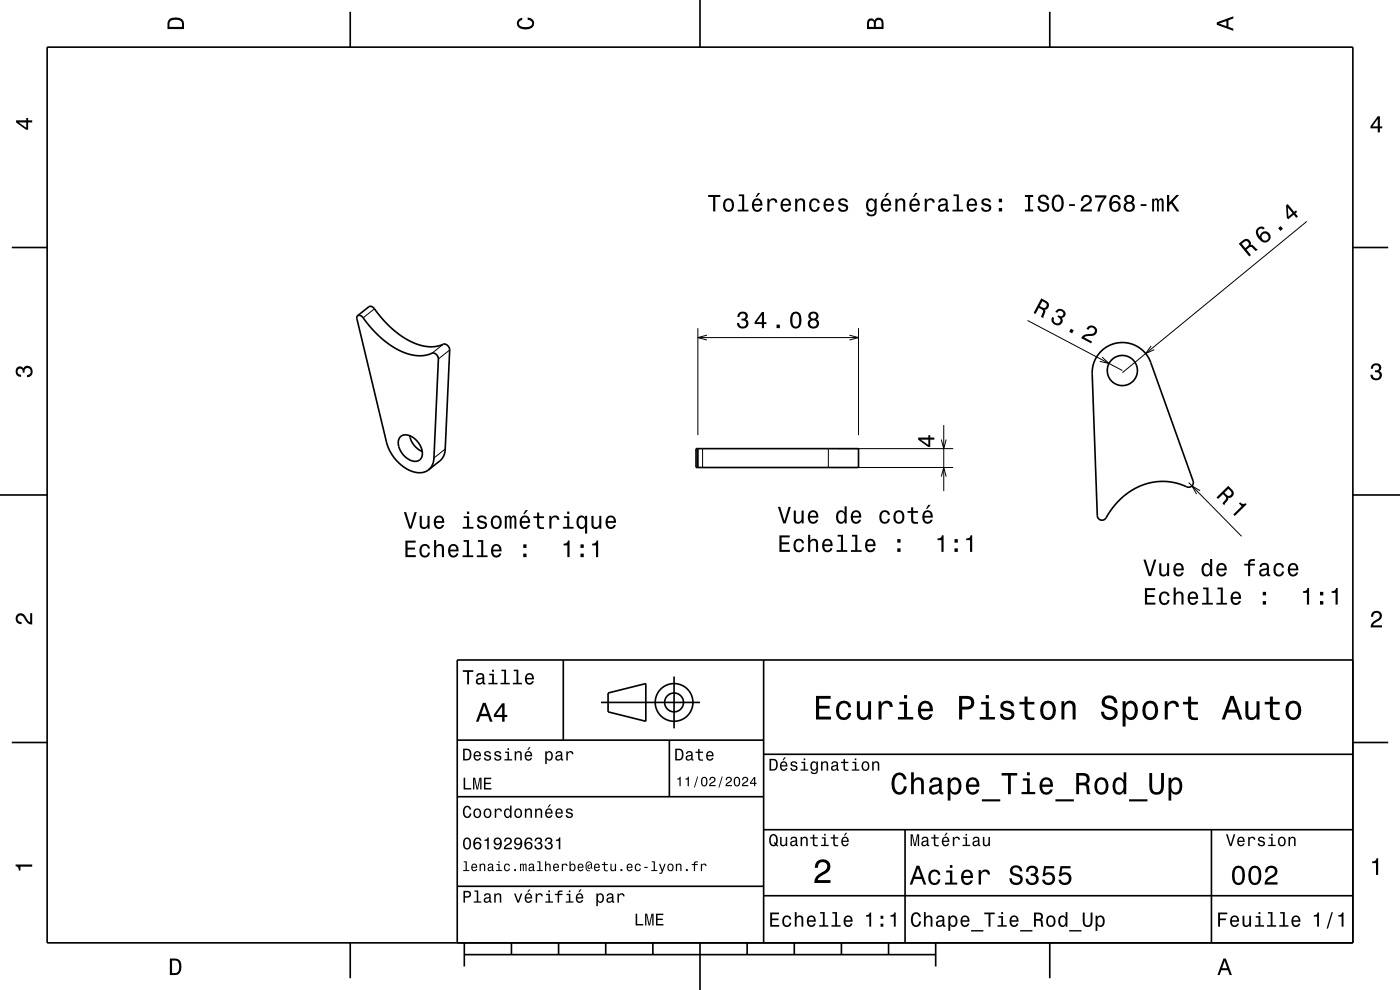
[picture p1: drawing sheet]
<svg xmlns="http://www.w3.org/2000/svg" width="297mm" height="210mm" viewBox="0 0 297 210" stroke-linecap="round" stroke-linejoin="round" font-family="sans-serif">
<g fill="none" stroke="#000" stroke-width=".21">
<path d="M277.2 47l-39.1 32.1M79.4 65.5l-2.4 1.9M94.1 73l-2.4 1.9M95.4 74.2l-2.4 1.9M148.1 69.6v22.7M148.1 71.6h34M150 71.1l-1.9 .5 1.9 .5M180.2 71.1l1.9 .5-1.9 .5M182.1 69.6v22.7M218 68l20.1 10.6M233.8 75.7l1.5 1.4-2-.4M244.2 73.4l-1.2 1.6 1.9-.8"/>
<path d="M94.5 95.3l-2.4 1.9M147.9 95.2v4M149 95.2v4M175.7 95.2v4M177.7 99.2h24.5M177.7 95.2h24.5M199.7 93.2l.5 2 .5-2M200.2 90.2v14M199.7 101.1l.5-1.9 .5 1.9M252.2 102.4l11.2 11.4M254.6 104.1l-1.7-1 1 1.7"/>
</g>
<g fill="none" stroke="#000" stroke-width=".35">
<path d="M10 10h277v190h-277zM74.3 2.5v7.5M148.5 0v10M222.7 2.5v7.5M2.5 52.5h7.5M287 52.5h7.5M75.9 67a1.15 1.15 0 0 1 1.4 .8l1.6 1.9 1.6 1.7 1.8 1.4 1.9 1.3 1.8 .8 1.7 .4 1.8 .2 1.5-.3a1.21 1.21 0 0 1 1.3-.2 1.21 1.21 0 0 1 .7 1.1l-.9 21.1a3.3 3.3 0 0 1-1.2 2.5M75.9 67l-.2 .6 6.3 26.2a8.5 8.5 0 0 0 7 6.5l1-.2 .9-.4M75.9 67l2.4-1.9a1.15 1.15 0 0 1 1.4 .8l1.7 2.1 1.5 1.5 2 1.6 1.6 1 1.9 .9 1.7 .4 1.8 .2 1.5-.3a1.21 1.21 0 0 1 1.3-.2 1.21 1.21 0 0 1 .7 1.1l-.9 21.1a3.3 3.3 0 0 1-1.2 2.5l-2.4 1.9M233.5 74.6a6.4 6.4 0 0 1 10.6 2.3l9 25.1a1.06 1.06 0 0 1-.5 1.2 1.06 1.06 0 0 1-1.3-.1l-2-.7-2-.3-2.3 .1-2.3 .6-2 .9-2.2 1.5-1.8 1.7-1.6 2.1a1.49 1.49 0 0 1-1.8 1.2l-.4-.3-.1-.5-1.1-30.1a6.4 6.4 0 0 1 1.8-4.7zM84.9 92.7a2.49 2.49 0 0 1 3.4 .7 3.2 3.2 0 0 1 .9 4 2.54 2.54 0 0 1-3.5-.8 3.2 3.2 0 0 1-.8-3.9zM86.9 92.4a4.6 4.6 0 0 0 2.7 3.4"/>
<path d="M147.7 95.2h34.4v4h-34.4zM148.1 95.2v4M0 105h10M287 105h10M119.5 140v17M162 140v60M287 140h-190v60M2.5 157.5h7.5M97 157h65M127.5 149h21M129 147l8-2v8l-8-2zM142 157v12"/>
<path d="M143 143.5v11M287 157.5h7.5M97 169h65M162 176h125M162 160h125M192 176v24M257 176v24M97 188h65M162 190h125M74.3 200v7.5M98.5 202.5h100M98.5 200v5"/>
<path d="M108.5 200v2.5M118.5 200v2.5M128.5 200v2.5M138.5 200v2.5M148.5 200v10M158.5 200v2.5M168.5 200v2.5M178.5 200v2.5M188.5 200v2.5M198.5 200v5M222.7 200v7.5"/>
<circle cx="238.1" cy="78.6" r="3.2"/>
<circle cx="143" cy="149" r="2"/>
<circle cx="143" cy="149" r="4"/>
</g>
<g fill="#000">
<path d="M36 4a2.18 2.18 0 0 0-.5 2.2h3.5v-1.2a1.43 1.43 0 0 0-1.7-1.3zM36.3 4.4a2.15 2.15 0 0 1 2.2 .3l.1 1h-2.6v-1z" fill-rule="evenodd"/>
<path d="M109.9 4.2l.9-.4v.4a.7 .7 0 0 0-.7 .5 .7 .7 0 0 0 .3 .8 1.7 1.7 0 0 0 2.5-.5 .9 .9 0 0 0-1-.8v-.5a1.24 1.24 0 0 1 1.4 1.1 1.24 1.24 0 0 1-1 1.4 2.22 2.22 0 0 1-2.5-.7l-.2-.5z" fill-rule="evenodd"/>
<path d="M184.2 4.2l-.3 .7v1.3h3.5v-1.3a.98 .98 0 0 0-.7-1.1 .98 .98 0 0 0-1.2 .6 .84 .84 0 0 0-1.3-.2zM184.5 4.5a.54 .54 0 0 1 .6-.1 .54 .54 0 0 1 .3 .6v.7h-1zM185.9 4.4a.62 .62 0 0 1 .8-.1 .62 .62 0 0 1 .3 .6v.8h-1.2z" fill-rule="evenodd"/>
<path d="M258.1 4.7v.6l3.5 1.2v-.4l-1-.4v-1.4l1-.4v-.4zM258.6 5l1.6-.5v1z" fill-rule="evenodd"/>
<path d="M3.4 25.5v.5l2.1 1.5h.5v-1.5h.8v-.5h-.8v-.5h-.4v.5zM4 26h1.6v1.1z" fill-rule="evenodd"/>
<path d="M292.3 24.7l-1.6 2.1v.4h1.6v.9h.4v-.9h.5v-.4h-.5v-2.1zM292.3 25.2v1.6h-1.1z" fill-rule="evenodd"/>
<path d="M150.2 41.4v.4h1.1v3.1h.5v-3.1h1v-.4zM153.7 42.4a1.53 1.53 0 0 0 .9 2.6 1.48 1.48 0 0 0 1.1-1.5 1.48 1.48 0 0 0-1.1-1.4l-.5 .1zM154 42.7a.67 .67 0 0 1 .7-.2 .67 .67 0 0 1 .5 .5 1.11 1.11 0 0 1-.6 1.6 1.17 1.17 0 0 1-.6-1.9zM156.7 41.2v.4h.7v2.9h-.9v.4h2.3v-.4h-.9v-3.3zM160.8 40.9l-.5 .9h.3l.7-.9zM159.8 42.4a1.54 1.54 0 0 0 .8 2.6 1.05 1.05 0 0 0 1.1-.9h-.4l-.3 .3-.3 .2a.76 .76 0 0 1-.7-1h1.7a1.16 1.16 0 0 0-.4-1.3 1.16 1.16 0 0 0-1.5 .1zM160.2 42.7a.66 .66 0 0 1 .8-.2 .66 .66 0 0 1 .3 .8h-1.3zM162.8 42.1v2.8h.4v-1.6a.67 .67 0 0 1 .4-.8 .67 .67 0 0 1 .8 .3l.1 .2h.4a.89 .89 0 0 0-.7-.9 .89 .89 0 0 0-1 .5v-.5zM165.9 42.4a1.54 1.54 0 0 0 .8 2.6 1.06 1.06 0 0 0 1.1-.9h-.5l-.2 .3-.4 .2a.76 .76 0 0 1-.7-1h1.8a1.16 1.16 0 0 0-.5-1.3 1.16 1.16 0 0 0-1.4 .1zM166.2 42.7a.66 .66 0 0 1 .8-.2 .66 .66 0 0 1 .4 .8h-1.4zM168.7 42.1v2.8h.4v-1.6a.63 .63 0 0 1 .4-.8 .63 .63 0 0 1 .8 .4v2h.5v-1.8a.89 .89 0 0 0-.6-1 .89 .89 0 0 0-1.1 .5v-.5zM172 42.4a1.52 1.52 0 0 0 .8 2.6 1.06 1.06 0 0 0 1.1-1.1h-.4a.67 .67 0 0 1-.7 .7 .67 .67 0 0 1-.7-.6 1.12 1.12 0 0 1 .7-1.6 .6 .6 0 0 1 .7 .6h.4a1.09 1.09 0 0 0-.8-.9 1.09 1.09 0 0 0-1.1 .3zM175 42.4a1.54 1.54 0 0 0 .8 2.6 1.05 1.05 0 0 0 1.1-.9h-.5l-.2 .3-.4 .2a.76 .76 0 0 1-.6-1h1.7a1.16 1.16 0 0 0-.5-1.3 1.16 1.16 0 0 0-1.4 .1zM175.3 42.7a.66 .66 0 0 1 .8-.2 .66 .66 0 0 1 .4 .8h-1.3zM178.1 42.3a.76 .76 0 0 0-.2 .8 .76 .76 0 0 0 .7 .5l.9 .4a.63 .63 0 0 1-.6 .6 .63 .63 0 0 1-.7-.6h-.4a1.07 1.07 0 0 0 1.2 .9 1.07 1.07 0 0 0 .9-1.2l-.4-.3-1.1-.3a.54 .54 0 0 1 .4-.7 .54 .54 0 0 1 .6 .5h.5a1.03 1.03 0 0 0-.7-.9 1.03 1.03 0 0 0-1.1 .3zM184 42.4a1.57 1.57 0 0 0 .8 2.6l.4-.2 .4-.4a.73 .73 0 0 1-.4 1 .73 .73 0 0 1-1-.3h-.4a1.1 1.1 0 0 0 1.3 .8 1.1 1.1 0 0 0 .9-1.2v-2.6h-.4v.5l-.4-.4a.9 .9 0 0 0-1.2 .2zM184.3 42.7a.63 .63 0 0 1 .7-.2 .63 .63 0 0 1 .5 .6 1.11 1.11 0 0 1-.7 1.5 1.2 1.2 0 0 1-.5-1.9zM188.1 40.9l-.5 .9h.3l.7-.9zM187.1 42.4a1.54 1.54 0 0 0 .8 2.6 1.06 1.06 0 0 0 1.1-.9h-.4l-.2 .3-.4 .2a.76 .76 0 0 1-.7-1h1.8a1.16 1.16 0 0 0-.5-1.3 1.16 1.16 0 0 0-1.5 .1zM187.5 42.7a.66 .66 0 0 1 .8-.2 .66 .66 0 0 1 .3 .8h-1.3zM189.9 42.1v2.8h.5v-1.6a.63 .63 0 0 1 .4-.8 .63 .63 0 0 1 .8 .4v2h.4v-1.8a.89 .89 0 0 0-.6-1 .89 .89 0 0 0-1 .5v-.5zM194.2 40.9l-.5 .9h.3l.7-.9zM193.2 42.4a1.54 1.54 0 0 0 .8 2.6 1.06 1.06 0 0 0 1.1-.9h-.4l-.3 .3-.3 .2a.76 .76 0 0 1-.7-1h1.7a1.16 1.16 0 0 0-.4-1.3 1.16 1.16 0 0 0-1.5 .1zM193.6 42.7a.66 .66 0 0 1 .8-.2 .66 .66 0 0 1 .3 .8h-1.3zM196.2 42.1v2.8h.4v-1.6a.66 .66 0 0 1 .4-.8 .66 .66 0 0 1 .8 .3l.1 .2h.4a.89 .89 0 0 0-.7-.9 .89 .89 0 0 0-1 .5v-.5zM199.3 42.3l-.2 .6h.4a.55 .55 0 0 1 .6-.5 .55 .55 0 0 1 .4 .8h-.2a.98 .98 0 0 0-1.1 .3 .98 .98 0 0 0 0 1.2 1.06 1.06 0 0 0 1.5-.2l.1 .3 .5 .1v-.4h-.2v-1.6a1.02 1.02 0 0 0-1.8-.6zM199.5 43.8l1.1-.3a.77 .77 0 0 1-.2 .9 .77 .77 0 0 1-.9 0l-.1-.3zM202.3 41.2v.4h.7v2.9h-.9v.4h2.2v-.4h-.9v-3.3zM205.4 42.4a1.54 1.54 0 0 0 .8 2.6 1.05 1.05 0 0 0 1-.9h-.4l-.2 .3-.4 .2a.76 .76 0 0 1-.7-1h1.8a1.16 1.16 0 0 0-.5-1.3 1.16 1.16 0 0 0-1.4 .1zM205.7 42.7a.66 .66 0 0 1 .8-.2 .66 .66 0 0 1 .3 .8h-1.3zM208.4 42.3a.76 .76 0 0 0-.2 .8 .76 .76 0 0 0 .7 .5l.9 .4a.63 .63 0 0 1-.6 .6 .63 .63 0 0 1-.6-.6h-.5a1.07 1.07 0 0 0 1.2 .9 1.07 1.07 0 0 0 .9-1.2l-.4-.3-1.1-.3a.54 .54 0 0 1 .5-.7 .54 .54 0 0 1 .6 .5h.4a1.03 1.03 0 0 0-.7-.9 1.03 1.03 0 0 0-1.1 .3zM211.9 44.1v.8h.7v-.8zM211.9 42.1v.8h.7v-.8zM217.4 41.4v.4h.7v2.6h-.7v.5h1.8v-.5h-.7v-2.6h.7v-.4zM220.5 41.6a.96 .96 0 0 0-.3 1 .96 .96 0 0 0 1 .6 .77 .77 0 0 1 .9 1 .83 .83 0 0 1-1 .3 .83 .83 0 0 1-.6-.8h-.4a1.21 1.21 0 0 0 1.5 1.3 1.21 1.21 0 0 0 .7-1.8l-.8-.3a.71 .71 0 0 1-.8-.7 .7 .7 0 0 1 .7-.5 .7 .7 0 0 1 .6 .7h.5a1.17 1.17 0 0 0-.7-1.1 1.17 1.17 0 0 0-1.3 .3zM223.4 41.7a2.53 2.53 0 0 0 .4 3.1 1.21 1.21 0 0 0 1.8-.9 1.94 1.94 0 0 0-.9-2.6l-.9 .1zM224 41.8l.4-.1a1.7 1.7 0 0 1 .3 2.7l-.3 .1a1.13 1.13 0 0 1-.8-1.4v-.6zM226.8 43.3v.4h1.2v-.4zM229.6 41.7l-.3 .9h.5a.71 .71 0 0 1 .5-.8 .71 .71 0 0 1 .8 .5 .71 .71 0 0 1-.5 .8 1.8 1.8 0 0 0-1.4 1.8h2.4v-.5h-1.9a2.2 2.2 0 0 1 1.5-1.1 1.13 1.13 0 0 0 .1-1.7 1.13 1.13 0 0 0-1.7 .1zM232.3 41.4v.5h1.9a5.2 5.2 0 0 0-1.4 3h.5a5.3 5.3 0 0 1 1.4-3v-.5zM235.8 41.6l-.4 .9a1.75 1.75 0 0 0 1.2 2.5 1.15 1.15 0 0 0 1.1-1.6 1.15 1.15 0 0 0-1.9-.4 1.02 1.02 0 0 1 .8-1.3 .59 .59 0 0 1 .7 .6h.4a1.12 1.12 0 0 0-.7-.9 1.12 1.12 0 0 0-1.2 .2zM235.8 43.8a.75 .75 0 0 1 1.5 0 .75 .75 0 0 1-1.5 0zM238.8 41.6a.84 .84 0 0 0 .1 1.4 1.11 1.11 0 0 0-.4 1.5 1.11 1.11 0 0 0 1.6 .4 1.03 1.03 0 0 0 .7-.9 1.03 1.03 0 0 0-.6-1 .89 .89 0 0 0 .4-1.1 .89 .89 0 0 0-1-.6zM238.8 43.9a.75 .75 0 0 1 1.5 0 .75 .75 0 0 1-1.5 0zM239 42.3a.59 .59 0 0 1 1.1 0 .59 .59 0 0 1-1.1 0zM242 43.3v.4h1.2v-.4zM244.4 42.1v2.8h.4v-1.9l.2-.5h.3l.1 .2v2.2h.4l.1-2.1 .3-.4 .2 .2 .1 .4v1.9h.4v-1.9a.69 .69 0 0 0-.6-.9l-.5 .3-.2-.2-.3-.1-.5 .3v-.3zM247.6 41.4v3.5h.4v-1.3l.5-.4 1.1 1.7h.6l-1.4-2.1 1.4-1.4h-.7l-1.5 1.6v-1.6z" fill-rule="evenodd"/>
<path d="M262.8 51.7l2.2 2.7 .4-.3-1-1.1a.85 .85 0 0 1 1.3-.4l.7 .7 .4-.4-1.1-1-.4 .1a.97 .97 0 0 0-.4-1.2 .97 .97 0 0 0-1.2 .2zM263.4 51.7a1.08 1.08 0 0 1 1.2-.5 .6 .6 0 0 1 .3 .5 .6 .6 0 0 1-.3 .6l-.4 .3z" fill-rule="evenodd"/>
<path d="M266.9 48.3a1.57 1.57 0 0 0 .2 2.4 1.26 1.26 0 0 0 1.8 .7 1.26 1.26 0 0 0 .4-1.9 1.11 1.11 0 0 0-1.2-.4 1.11 1.11 0 0 0-.8 1.1 1.03 1.03 0 0 1-.2-1.6 .58 .58 0 0 1 .9 .1l.3-.3a.99 .99 0 0 0-1.4-.1zM267.6 50.3a.75 .75 0 0 1 1.5 0 .75 .75 0 0 1-1.5 0zM271.2 48.4l.4 .6 .6-.5-.5-.5zM272.8 43.6l.2 2.6 .3 .3 1.2-1 .5 .7 .4-.3-.6-.6 .4-.4-.3-.3-.4 .3-1.3-1.6zM273.2 44l1 1.2-.9 .7z" fill-rule="evenodd"/>
<path d="M156.7 66.4l-.3 .8h.5a.62 .62 0 0 1 .3-.7 .62 .62 0 0 1 .8 .3 .62 .62 0 0 1-.2 .8h-.5v.4a.72 .72 0 0 1 .9 .4 .72 .72 0 0 1-.4 1 .72 .72 0 0 1-.9-.6l-.1-.3h-.5a1.18 1.18 0 0 0 1.6 1.2 1.18 1.18 0 0 0 .6-1.8l-.3-.2a.91 .91 0 0 0 .4-1.1 .91 .91 0 0 0-1.1-.5zM161.6 66.2l-1.5 2.1v.4h1.5v.9h.5v-.9h.5v-.4h-.5v-2.1zM161.6 66.8v1.5h-1.1zM164.7 68.9v.7h.7v-.7zM167.9 66.6a2.67 2.67 0 0 0 .4 3 1.14 1.14 0 0 0 1.7-.9 2.31 2.31 0 0 0-.7-2.5l-.5-.1-.5 .1zM168.5 66.6h.7a2.37 2.37 0 0 1 0 2.6h-.7a2.37 2.37 0 0 1 0-2.6zM171.8 66.3a.83 .83 0 0 0 .1 1.4 1.11 1.11 0 0 0-.4 1.6 1.11 1.11 0 0 0 1.6 .3 1.03 1.03 0 0 0 .7-.9 1.03 1.03 0 0 0-.6-1 .89 .89 0 0 0 .4-1.1 .89 .89 0 0 0-1-.5zM171.8 68.6a.75 .75 0 0 1 1.5 0 .75 .75 0 0 1-1.5 0zM172 67.1a.59 .59 0 0 1 1.1 0 .59 .59 0 0 1-1.1 0z" fill-rule="evenodd"/>
<path d="M220.9 63.3l-1.6 3.1 .4 .2 .7-1.3a.85 .85 0 0 1 .8 1.1l-.3 .8 .4 .3 .5-1.5-.2-.3a.97 .97 0 0 0 .9-.8 .97 .97 0 0 0-.6-1.1zM221.1 63.9a1.08 1.08 0 0 1 1 .8 .6 .6 0 0 1-.4 .6 .6 .6 0 0 1-.6-.1l-.5-.3z" fill-rule="evenodd"/>
<path d="M224.2 65.7l-.3 .5 .4 .2a.62 .62 0 0 1 .6-.6 .62 .62 0 0 1 .6 .7 .62 .62 0 0 1-.6 .6l-.4-.2-.2 .3a.72 .72 0 0 1 .6 .9 .72 .72 0 0 1-.8 .5 .72 .72 0 0 1-.6-.8l.1-.3-.4-.3a1.18 1.18 0 0 0 .8 1.8 1.18 1.18 0 0 0 1.4-1.3l-.2-.3a.9 .9 0 0 0 .9-.8 .9 .9 0 0 0-.7-1l-.8-.1zM227.2 69.7l-.4 .7 .6 .3 .4-.7zM230.8 69.3l-.3 .5 .4 .2a.71 .71 0 0 1 .8-.5 .71 .71 0 0 1 .5 .8 .71 .71 0 0 1-.8 .5 1.8 1.8 0 0 0-2 .9l2.1 1.1 .2-.3-1.7-.9a2.21 2.21 0 0 1 1.8-.4 1.14 1.14 0 0 0 .8-1.6 1.14 1.14 0 0 0-1.8-.3z" fill-rule="evenodd"/>
<path d="M291.1 77.4a1.08 1.08 0 0 1 1.4-.2 1.08 1.08 0 0 1 .4 1.2l-.3 .3a1.06 1.06 0 0 1 .5 1.3 1.06 1.06 0 0 1-1.2 .7 1.1 1.1 0 0 1-1.2-1.2h.5a.71 .71 0 0 0 1 .8 .71 .71 0 0 0 .1-1.3h-.6v-.4a.61 .61 0 0 0 .8-.3 .61 .61 0 0 0-.2-.8 .61 .61 0 0 0-.9 .2l-.1 .5h-.5z" fill-rule="evenodd"/>
<path d="M3.6 78a.86 .86 0 0 1 1.4 .2 1.06 1.06 0 0 1 1.2-.6 1.06 1.06 0 0 1 .7 1.2 1.1 1.1 0 0 1-1.2 1.2v-.4a.71 .71 0 0 0 .8-1 .71 .71 0 0 0-1.3-.1v.6h-.4a.61 .61 0 0 0-.3-.8 .61 .61 0 0 0-.8 .2 .61 .61 0 0 0 .2 .8l.6 .2v.4a1.15 1.15 0 0 1-1.2-.6 1.15 1.15 0 0 1 .3-1.3z" fill-rule="evenodd"/>
<path d="M194.8 92.8v.5l2.1 1.5h.4v-1.5h.9v-.5h-.9v-.5h-.4v.5zM195.4 93.3h1.5v1.1z" fill-rule="evenodd"/>
<path d="M86 114.7v3.5h2.2v-.4h-1.7v-1.2h1.5v-.4h-1.5v-1.1h1.7v-.4zM89.3 115.8a1.53 1.53 0 0 0 .8 2.5 1.06 1.06 0 0 0 1.1-1.1h-.4a.67 .67 0 0 1-.6 .7 .67 .67 0 0 1-.7-.6 1.11 1.11 0 0 1 .6-1.5 .59 .59 0 0 1 .7 .6h.4a1.09 1.09 0 0 0-.7-1 1.09 1.09 0 0 0-1.2 .4zM92.1 114.6v3.6h.4v-1.6a.63 .63 0 0 1 .4-.8 .63 .63 0 0 1 .8 .4v2h.5v-1.8a.88 .88 0 0 0-.6-1 .88 .88 0 0 0-1.1 .5v-1.3zM95.4 115.8a1.54 1.54 0 0 0 .8 2.5 1.07 1.07 0 0 0 1-.9h-.4l-.2 .4-.4 .1a.76 .76 0 0 1-.7-.9h1.8a1.17 1.17 0 0 0-.5-1.4 1.17 1.17 0 0 0-1.4 .2zM95.7 116a.66 .66 0 0 1 .8-.2 .66 .66 0 0 1 .3 .8h-1.3zM98.3 114.6v.3h.7v2.9h-.9v.4h2.3v-.4h-.9v-3.2zM101.4 114.6v.3h.7v2.9h-.9v.4h2.2v-.4h-.9v-3.2zM104.5 115.8a1.54 1.54 0 0 0 .8 2.5 1.07 1.07 0 0 0 1.1-.9h-.5l-.2 .4-.4 .1a.76 .76 0 0 1-.7-.9h1.8a1.17 1.17 0 0 0-.5-1.4 1.17 1.17 0 0 0-1.4 .2zM104.8 116a.66 .66 0 0 1 .8-.2 .66 .66 0 0 1 .3 .8h-1.3zM111 117.4v.8h.7v-.8zM111 115.5v.7h.7v-.7z" fill-rule="evenodd"/>
<path d="M85.7 108.6l1.1 3.5h.5l1.1-3.5h-.5l-.8 3-.9-3zM89 109.4v1.8a.89 .89 0 0 0 .7 1 .89 .89 0 0 0 1-.5v.4h.4v-2.7h-.4v1.6a.65 .65 0 0 1-.4 .8 .65 .65 0 0 1-.8-.3v-2.1zM92.3 109.7a1.54 1.54 0 0 0 .8 2.5 1.07 1.07 0 0 0 1.1-.8h-.4l-.3 .3-.3 .1a.76 .76 0 0 1-.7-.9h1.8a1.16 1.16 0 0 0-.5-1.4 1.16 1.16 0 0 0-1.5 .2zM92.7 109.9a.66 .66 0 0 1 .8-.1 .66 .66 0 0 1 .3 .7h-1.3zM98.4 109.5v.4h.7v1.9h-.9v.3h2.2v-.3h-.9v-2.3zM99.1 108.5v.5h.4v-.5zM101.5 109.6a.75 .75 0 0 0-.2 .8 .75 .75 0 0 0 .7 .5l.9 .3a.63 .63 0 0 1-.6 .7 .63 .63 0 0 1-.7-.6h-.4a1.07 1.07 0 0 0 1.2 .9 1.07 1.07 0 0 0 .9-1.2l-.4-.3-1.1-.4a.54 .54 0 0 1 .4-.7 .54 .54 0 0 1 .6 .5h.5a1.03 1.03 0 0 0-.7-.8 1.03 1.03 0 0 0-1.1 .3zM104.4 109.7a1.53 1.53 0 0 0 .9 2.5 1.48 1.48 0 0 0 1.2-1.4 1.48 1.48 0 0 0-1.2-1.5l-.5 .1zM104.7 110a.67 .67 0 0 1 .8-.3 .67 .67 0 0 1 .4 .6 1.11 1.11 0 0 1-.6 1.5 1.17 1.17 0 0 1-.6-1.8zM107.1 109.4v2.7h.4v-1.8a.49 .49 0 0 1 .4-.6l.2 .3v2.1h.4v-2l.4-.4 .2 .1v.4v1.9h.4v-1.8a.69 .69 0 0 0-.5-1l-.5 .4-.2-.3-.3-.1-.5 .4v-.3zM111.5 108.2l-.5 .9h.3l.7-.9zM110.5 109.7a1.54 1.54 0 0 0 .8 2.5 1.07 1.07 0 0 0 1.1-.8h-.4l-.2 .3-.4 .1a.76 .76 0 0 1-.7-.9h1.8a1.17 1.17 0 0 0-.5-1.4 1.17 1.17 0 0 0-1.5 .2zM110.9 109.9a.66 .66 0 0 1 .8-.1 .66 .66 0 0 1 .3 .7h-1.3zM113.9 108.7v.8h-.7v.4h.7l.1 1.8a1.05 1.05 0 0 0 1.4 .5v-.4a.68 .68 0 0 1-1-.3v-1.6h1v-.4h-1v-.8zM116.5 109.4v2.7h.5v-1.5a.66 .66 0 0 1 .3-.8 .66 .66 0 0 1 .9 .2v.3h.5a.89 .89 0 0 0-.7-.9 .89 .89 0 0 0-1.1 .5v-.5zM119.6 109.5v.4h.7v1.9h-.9v.3h2.3v-.3h-.9v-2.3zM120.3 108.5v.5h.5v-.5zM122.6 109.7a1.57 1.57 0 0 0 .7 2.5l.5-.1 .3-.4v1.5h.5v-3.8h-.5v.4l-.1-.2a.87 .87 0 0 0-1.4 .1zM122.9 110a.62 .62 0 0 1 .7-.2 .62 .62 0 0 1 .5 .5 1.12 1.12 0 0 1-.7 1.5 1.19 1.19 0 0 1-.5-1.8zM125.5 109.4v1.8a.89 .89 0 0 0 .6 1 .89 .89 0 0 0 1-.5v.4h.5v-2.7h-.5v1.6a.65 .65 0 0 1-.4 .8 .65 .65 0 0 1-.8-.3v-2.1zM128.8 109.7a1.54 1.54 0 0 0 .8 2.5 1.07 1.07 0 0 0 1-.8h-.4l-.2 .3-.4 .1a.76 .76 0 0 1-.7-.9h1.8a1.16 1.16 0 0 0-.5-1.4 1.16 1.16 0 0 0-1.4 .2zM129.1 109.9a.66 .66 0 0 1 .8-.1 .66 .66 0 0 1 .3 .7h-1.3z" fill-rule="evenodd"/>
<path d="M119.5 115.3v.4h.9v2.5h.4v-3.5h-.3a.77 .77 0 0 1-1 .6zM123.1 117.4v.8h.7v-.8zM123.1 115.5v.7h.7v-.7zM125.6 115.3v.4h.8v2.5h.5v-3.5h-.3a.78 .78 0 0 1-1 .6z" fill-rule="evenodd"/>
<path d="M165.4 113.6v3.5h2.2v-.5h-1.8v-1.1h1.6v-.5h-1.6v-1h1.7v-.4zM168.6 114.6a1.53 1.53 0 0 0 .9 2.6 1.07 1.07 0 0 0 1.1-1.1h-.5a.67 .67 0 0 1-.6 .7 .67 .67 0 0 1-.7-.6 1.11 1.11 0 0 1 .7-1.5 .6 .6 0 0 1 .6 .6h.5a1.09 1.09 0 0 0-.8-1 1.09 1.09 0 0 0-1.2 .3zM171.4 113.4v3.7h.5v-1.6a.63 .63 0 0 1 .4-.8 .63 .63 0 0 1 .8 .4v2h.4v-1.8a.88 .88 0 0 0-.6-1 .88 .88 0 0 0-1 .5v-1.4zM174.7 114.6a1.54 1.54 0 0 0 .8 2.6 1.06 1.06 0 0 0 1.1-.9h-.4l-.3 .3-.3 .2a.76 .76 0 0 1-.7-1h1.7a1.16 1.16 0 0 0-.5-1.3 1.16 1.16 0 0 0-1.4 .1zM175.1 114.9a.66 .66 0 0 1 .8-.2 .66 .66 0 0 1 .3 .8h-1.3zM177.7 113.4v.4h.7v2.9h-.9v.4h2.2v-.4h-.9v-3.3zM180.7 113.4v.4h.7v2.9h-.9v.4h2.3v-.4h-.9v-3.3zM183.8 114.6a1.54 1.54 0 0 0 .8 2.6 1.06 1.06 0 0 0 1.1-.9h-.4l-.3 .3-.3 .2a.76 .76 0 0 1-.7-1h1.7a1.16 1.16 0 0 0-.4-1.3 1.16 1.16 0 0 0-1.5 .1zM184.2 114.9a.66 .66 0 0 1 .8-.2 .66 .66 0 0 1 .3 .8h-1.3zM190.4 116.3v.8h.6v-.8zM190.4 114.4v.7h.6v-.7z" fill-rule="evenodd"/>
<path d="M165 107.5l1.2 3.5h.5l1.1-3.5h-.5l-.9 3-.9-3zM168.4 108.3v1.8a.89 .89 0 0 0 .6 1 .89 .89 0 0 0 1.1-.5v.4h.4v-2.7h-.5v1.6a.65 .65 0 0 1-.3 .7 .65 .65 0 0 1-.8-.3l-.1-2zM171.7 108.6a1.54 1.54 0 0 0 .8 2.5 1.06 1.06 0 0 0 1.1-.9h-.5l-.2 .4-.4 .1a.76 .76 0 0 1-.7-.9h1.8a1.16 1.16 0 0 0-.5-1.4 1.16 1.16 0 0 0-1.4 .2zM172 108.8a.66 .66 0 0 1 .8-.1 .66 .66 0 0 1 .3 .7h-1.3zM177.6 108.6a1.57 1.57 0 0 0 .8 2.5l.4-.1 .4-.4v.4h.4v-3.6h-.4v1.3a.89 .89 0 0 0-1.6-.1zM178 108.9a.62 .62 0 0 1 .7-.3 .62 .62 0 0 1 .4 .6 1.12 1.12 0 0 1-.6 1.5 1.19 1.19 0 0 1-.5-1.8zM180.8 108.6a1.54 1.54 0 0 0 .8 2.5 1.06 1.06 0 0 0 1.1-.9h-.5l-.2 .4-.4 .1a.76 .76 0 0 1-.7-.9h1.8a1.16 1.16 0 0 0-.5-1.4 1.16 1.16 0 0 0-1.4 .2zM181.1 108.8a.66 .66 0 0 1 .8-.1 .66 .66 0 0 1 .4 .7h-1.4zM186.8 108.6a1.53 1.53 0 0 0 .9 2.5 1.06 1.06 0 0 0 1.1-1h-.4a.67 .67 0 0 1-.7 .6 .67 .67 0 0 1-.7-.6 1.11 1.11 0 0 1 .7-1.5 .6 .6 0 0 1 .6 .6h.5a1.09 1.09 0 0 0-.8-1 1.09 1.09 0 0 0-1.2 .4zM189.8 108.6a1.53 1.53 0 0 0 .9 2.5 1.48 1.48 0 0 0 1.2-1.4 1.48 1.48 0 0 0-1.2-1.5l-.5 .1zM190.2 108.9a.67 .67 0 0 1 .7-.3 .67 .67 0 0 1 .5 .6 1.11 1.11 0 0 1-.7 1.5 1.17 1.17 0 0 1-.5-1.8zM193.3 107.6v.8h-.8v.4h.8v1.8a1.05 1.05 0 0 0 1.4 .5v-.4a.68 .68 0 0 1-1-.3v-1.6h1v-.4h-1v-.8zM196.9 107.1l-.5 .8h.3l.7-.8zM196 108.6a1.54 1.54 0 0 0 .8 2.5 1.06 1.06 0 0 0 1-.9h-.4l-.2 .4-.4 .1a.76 .76 0 0 1-.7-.9h1.8a1.16 1.16 0 0 0-.5-1.4 1.16 1.16 0 0 0-1.4 .2zM196.3 108.8a.66 .66 0 0 1 .8-.1 .66 .66 0 0 1 .3 .7h-1.3z" fill-rule="evenodd"/>
<path d="M198.9 114.2v.4h.8v2.5h.5v-3.6h-.4a.77 .77 0 0 1-.9 .7zM202.5 116.3v.8h.7v-.8zM202.5 114.4v.7h.7v-.7zM205 114.2v.4h.8v2.5h.4v-3.6h-.3a.77 .77 0 0 1-.9 .7z" fill-rule="evenodd"/>
<path d="M242.6 118.7l1.1 3.5h.5l1.1-3.5h-.5l-.9 3-.9-3zM245.9 119.5v1.8a.89 .89 0 0 0 .6 1 .89 .89 0 0 0 1.1-.5v.4h.4v-2.7h-.4v1.6a.65 .65 0 0 1-.4 .7 .65 .65 0 0 1-.8-.3v-2zM249.2 119.8a1.54 1.54 0 0 0 .8 2.5 1.06 1.06 0 0 0 1.1-.9h-.4l-.3 .4-.3 .1a.76 .76 0 0 1-.7-.9h1.7a1.16 1.16 0 0 0-.4-1.4 1.16 1.16 0 0 0-1.5 .2zM249.6 120a.66 .66 0 0 1 .8-.1 .66 .66 0 0 1 .3 .7h-1.3zM255.2 119.8a1.58 1.58 0 0 0 .7 2.5l.5-.1 .3-.4v.4h.5v-3.6h-.5v1.3a.89 .89 0 0 0-1.5-.1zM255.5 120.1a.62 .62 0 0 1 .7-.3 .62 .62 0 0 1 .5 .6 1.12 1.12 0 0 1-.7 1.5 1.19 1.19 0 0 1-.5-1.8zM258.3 119.8a1.54 1.54 0 0 0 .8 2.5 1.05 1.05 0 0 0 1.1-.9h-.4l-.3 .4-.3 .1a.76 .76 0 0 1-.7-.9h1.7a1.16 1.16 0 0 0-.4-1.4 1.16 1.16 0 0 0-1.5 .2zM258.7 120a.66 .66 0 0 1 .8-.1 .66 .66 0 0 1 .3 .7h-1.3zM264 119.6v.4h.8v2.2h.4v-2.2h1v-.4h-1a.5 .5 0 0 1 .6-.6h.4v-.4a1.04 1.04 0 0 0-1.4 .7v.3zM267.5 119.6l-.3 .7h.4a.55 .55 0 0 1 .7-.5 .55 .55 0 0 1 .4 .7l-.2 .1a.98 .98 0 0 0-1.2 .3 .98 .98 0 0 0 0 1.2 1.06 1.06 0 0 0 1.5-.2l.1 .3h.6v-.3l-.3-.1v-1.6a1.02 1.02 0 0 0-.7-.8 1.02 1.02 0 0 0-1 .2zM267.7 121.2l1-.4a.77 .77 0 0 1-.1 .9 .77 .77 0 0 1-.9 .1l-.1-.3zM270.5 119.8a1.52 1.52 0 0 0 .8 2.5 1.06 1.06 0 0 0 1.1-1.1h-.4a.67 .67 0 0 1-.7 .7 .67 .67 0 0 1-.7-.6 1.12 1.12 0 0 1 .7-1.5 .6 .6 0 0 1 .7 .6h.4a1.09 1.09 0 0 0-.8-1 1.09 1.09 0 0 0-1.1 .4zM273.5 119.8a1.54 1.54 0 0 0 .8 2.5 1.05 1.05 0 0 0 1.1-.9h-.5l-.2 .4-.4 .1a.76 .76 0 0 1-.6-.9h1.7a1.16 1.16 0 0 0-.5-1.4 1.16 1.16 0 0 0-1.4 .2zM273.8 120a.66 .66 0 0 1 .8-.1 .66 .66 0 0 1 .4 .7h-1.3z" fill-rule="evenodd"/>
<path d="M258.1 105.5l.3 .3 1.1-1a.85 .85 0 0 1 .4 1.3l-.6 .7 .4 .4 .9-1.3-.1-.3a.97 .97 0 0 0 1.1-.5 .97 .97 0 0 0-.2-1.2l-.8-.8zM259.8 104.5l.8-.8a1.08 1.08 0 0 1 .6 1.1 .6 .6 0 0 1-.5 .4 .6 .6 0 0 1-.6-.3z" fill-rule="evenodd"/>
<path d="M262.8 106.8l.3-.3a.77 .77 0 0 0 1.1 .2l.3 .3-2.5 2.5-.4-.4 1.8-1.7z" fill-rule="evenodd"/>
<path d="M3.6 130.4a1.22 1.22 0 0 1 2 .7l.4 .6 .4 .3v-1.9h.4v2.4a1.8 1.8 0 0 1-1.7-1.4 .71 .71 0 0 0-.9-.5 .71 .71 0 0 0-.5 .8 .71 .71 0 0 0 .9 .5v.5a1.18 1.18 0 0 1-1.2-.7 1.18 1.18 0 0 1 .2-1.3z" fill-rule="evenodd"/>
<path d="M242.9 124.8v3.5h2.2v-.5h-1.7v-1.2h1.5v-.4h-1.5v-1h1.7v-.4zM246.2 125.8a1.53 1.53 0 0 0 .8 2.5 1.05 1.05 0 0 0 1.1-1h-.4a.67 .67 0 0 1-.6 .7 .67 .67 0 0 1-.7-.6 1.12 1.12 0 0 1 .6-1.6 .59 .59 0 0 1 .7 .6h.4a1.09 1.09 0 0 0-.8-.9 1.09 1.09 0 0 0-1.1 .3zM249 124.6v3.7h.4v-1.6a.63 .63 0 0 1 .4-.8 .63 .63 0 0 1 .8 .4v2h.5v-1.8a.88 .88 0 0 0-.6-1 .88 .88 0 0 0-1.1 .4v-1.3zM252.2 125.8a1.54 1.54 0 0 0 .8 2.5 1.06 1.06 0 0 0 1.1-.8h-.4l-.2 .3-.4 .1a.76 .76 0 0 1-.7-.9h1.8a1.16 1.16 0 0 0-.5-1.3 1.16 1.16 0 0 0-1.5 .1zM252.6 126a.66 .66 0 0 1 .8-.1 .66 .66 0 0 1 .3 .8h-1.3zM255.2 124.6v.4h.7v2.9h-.9v.4h2.3v-.4h-.9v-3.3zM258.3 124.6v.4h.7v2.9h-.9v.4h2.2v-.4h-.9v-3.3zM261.4 125.8a1.54 1.54 0 0 0 .7 2.5 1.06 1.06 0 0 0 1.1-.8h-.4l-.2 .3-.4 .1a.76 .76 0 0 1-.7-.9h1.8a1.16 1.16 0 0 0-.5-1.3 1.16 1.16 0 0 0-1.4 .1zM261.7 126a.66 .66 0 0 1 .8-.1 .66 .66 0 0 1 .3 .8h-1.3zM267.9 127.5v.8h.7v-.8zM267.9 125.5v.8h.7v-.8z" fill-rule="evenodd"/>
<path d="M276.4 125.4v.4h.9v2.5h.4v-3.6h-.3a.78 .78 0 0 1-1 .7zM280 127.5v.8h.7v-.8zM280 125.5v.8h.7v-.8zM282.5 125.4v.4h.8v2.5h.5v-3.6h-.4a.77 .77 0 0 1-.9 .7z" fill-rule="evenodd"/>
<path d="M291.2 129.9a1.18 1.18 0 0 1 1.9 .3 1.18 1.18 0 0 1-1 1.7l-.5 .3-.3 .5h1.9v.4h-2.4a1.8 1.8 0 0 1 1.4-1.8 .71 .71 0 0 0 .5-.8 .71 .71 0 0 0-.9-.5 .71 .71 0 0 0-.5 .8h-.4z" fill-rule="evenodd"/>
<path d="M98.2 158.8v2.5h.9a1.37 1.37 0 0 0 .7-2.2 1.56 1.56 0 0 0-1.6-.3zM98.6 159.1a.98 .98 0 0 1 1.1 .7 .98 .98 0 0 1-.6 1.2h-.5zM100.7 159.6a1.04 1.04 0 0 0-.2 1.2 1.04 1.04 0 0 0 1 .5l.5-.5h-.3l-.4 .3a.54 .54 0 0 1-.5-.7h1.3a.83 .83 0 0 0-.4-.9 .83 .83 0 0 0-1 .1zM100.9 159.7l.2-.1a.47 .47 0 0 1 .5 .1 .47 .47 0 0 1 .1 .5h-.9zM102.9 159.5l-.2 .1a.69 .69 0 0 0 .9 .9l.2 .1a.43 .43 0 0 1-.4 .5 .43 .43 0 0 1-.4-.4h-.3a.74 .74 0 0 0 .9 .7 .74 .74 0 0 0 .5-1l-1-.4a.38 .38 0 0 1 .3-.5 .38 .38 0 0 1 .4 .4h.3a.78 .78 0 0 0-1.2-.4zM105.1 159.5l-.2 .1a.69 .69 0 0 0 .9 .9l.2 .1a.43 .43 0 0 1-.4 .5 .43 .43 0 0 1-.5-.4h-.3a.74 .74 0 0 0 .9 .7 .74 .74 0 0 0 .5-1l-.9-.4a.38 .38 0 0 1 .3-.5 .38 .38 0 0 1 .4 .4h.3a.77 .77 0 0 0-1.2-.4zM107.2 159.4v.3h.5v1.3h-.7v.3h1.6v-.3h-.6v-1.6zM107.7 158.7v.4h.3v-.4zM109.2 159.4v1.9h.3v-1.1a.45 .45 0 0 1 .4-.6 .45 .45 0 0 1 .5 .5v1.2h.3v-1.3a.63 .63 0 0 0-.5-.7 .63 .63 0 0 0-.7 .4v-.3zM112.2 158.5l-.4 .6h.3l.5-.6zM111.5 159.6a1.04 1.04 0 0 0-.2 1.2 1.04 1.04 0 0 0 1.1 .5l.5-.5h-.3l-.5 .3a.54 .54 0 0 1-.5-.7h1.3a.83 .83 0 0 0-.4-.9 .83 .83 0 0 0-1 .1zM111.8 159.7l.1-.1a.48 .48 0 0 1 .5 .1 .48 .48 0 0 1 .2 .5h-1zM115.7 159.4v2.7h.3v-1.1a.66 .66 0 0 0 .7 .4 .66 .66 0 0 0 .5-.6 .91 .91 0 0 0 0-1.1 .91 .91 0 0 0-1-.3l-.2 .3v-.3zM116.1 159.8a.45 .45 0 0 1 .5-.2 .45 .45 0 0 1 .3 .4 .65 .65 0 0 1 .1 .8 .65 .65 0 0 1-.7 .2 .98 .98 0 0 1-.2-1.2zM118.1 159.5l-.2 .4h.3a.39 .39 0 0 1 .4-.3 .39 .39 0 0 1 .3 .5h-.1a.65 .65 0 0 0-1 .4 .65 .65 0 0 0 .6 .9l.6-.3 .1 .2h.4v-.2l-.2-.1v-1.1a.72 .72 0 0 0-.5-.6 .72 .72 0 0 0-.7 .2zM118.2 160.6l.8-.3a.55 .55 0 0 1-.2 .7 .55 .55 0 0 1-.6 0zM120.1 159.4v1.9h.4v-1.1a.47 .47 0 0 1 .2-.6 .47 .47 0 0 1 .6 .2v.2h.4a.64 .64 0 0 0-.5-.7 .64 .64 0 0 0-.8 .4v-.3z" fill-rule="evenodd"/>
<path d="M98.2 142.2v.3h.9v2.7h.4v-2.7h.9v-.3zM101.3 143l-.3 .5h.4a.47 .47 0 0 1 .5-.4 .47 .47 0 0 1 .4 .6l-.2 .1a.84 .84 0 0 0-1 .2 .84 .84 0 0 0 0 1.1 .9 .9 0 0 0 1.3-.2l.1 .2 .5 .1v-.3l-.3-.1v-1.3a.87 .87 0 0 0-1.4-.5zM101.4 144.3l.9-.3a.66 .66 0 0 1-.1 .7 .66 .66 0 0 1-.8 .1zM103.8 142.9v.3h.6v1.6h-.8v.4h2v-.4h-.8v-1.9zM104.4 142.1v.4h.4v-.4zM106.4 142.1v.3h.6v2.4h-.8v.4h1.9v-.4h-.7v-2.7zM109 142.1v.3h.6v2.4h-.8v.4h1.9v-.4h-.7v-2.7zM111.6 143.1a1.32 1.32 0 0 0 .7 2.1 .9 .9 0 0 0 .9-.7h-.3l-.2 .3-.4 .1a.65 .65 0 0 1-.6-.8h1.6a1 1 0 0 0-.4-1.2 1 1 0 0 0-1.3 .2zM111.9 143.3a.57 .57 0 0 1 .7-.1 .57 .57 0 0 1 .3 .6h-1.2z" fill-rule="evenodd"/>
<path d="M102.4 149.1l-1.4 4h.5l.4-1.2h1.6l.4 1.2h.6l-1.5-4zM102.7 149.7l.7 1.7h-1.3zM106.5 149.2l-1.7 2.4v.5h1.7v1h.5v-1h.6v-.5h-.6v-2.4zM106.5 149.9v1.7h-1.3z" fill-rule="evenodd"/>
<path d="M143.2 158.8v2.5h.9a1.37 1.37 0 0 0 .7-2.2 1.56 1.56 0 0 0-1.6-.3zM143.6 159.1a.98 .98 0 0 1 1.1 .7 .98 .98 0 0 1-.6 1.2h-.5zM145.7 159.5l-.2 .4h.3a.39 .39 0 0 1 .5-.3 .39 .39 0 0 1 .3 .5h-.2a.65 .65 0 0 0-.9 .4 .65 .65 0 0 0 .5 .9l.7-.3v.2h.4v-.2l-.1-.1-.1-1.1a.73 .73 0 0 0-.4-.6 .73 .73 0 0 0-.8 .2zM145.8 160.6l.8-.3a.55 .55 0 0 1-.1 .7 .55 .55 0 0 1-.7 0zM148.1 158.9v.5h-.5v.3h.5v1.3a.75 .75 0 0 0 1 .4v-.3a.48 .48 0 0 1-.7-.3v-1.1h.7v-.3h-.7v-.5zM150 159.6a1.04 1.04 0 0 0-.2 1.2 1.04 1.04 0 0 0 1.1 .5l.5-.5h-.4l-.4 .3a.54 .54 0 0 1-.5-.7h1.3a.83 .83 0 0 0-.4-.9 .83 .83 0 0 0-1 .1zM150.3 159.7l.1-.1a.48 .48 0 0 1 .5 .1 .48 .48 0 0 1 .2 .5h-1z" fill-rule="evenodd"/>
<path d="M173.1 147.6v5h3.2v-.6h-2.5v-1.7h2.2v-.6h-2.2v-1.5h2.4v-.6zM177.8 149.2a2.59 2.59 0 0 0 .5 3.4 1.58 1.58 0 0 0 2.3-1.4h-.6a.95 .95 0 0 1-.9 1 .95 .95 0 0 1-1-.9 1.59 1.59 0 0 1 .9-2.1 .85 .85 0 0 1 .9 .8h.7a1.56 1.56 0 0 0-1.1-1.3 1.56 1.56 0 0 0-1.7 .5zM181.8 148.8v2.5a1.27 1.27 0 0 0 .9 1.4 1.27 1.27 0 0 0 1.5-.7v.6h.6v-3.8h-.6v2.2a.92 .92 0 0 1-.6 1.1 .92 .92 0 0 1-1.2-.4v-2.9zM186.4 148.8v3.8h.6v-2.2a.95 .95 0 0 1 .5-1.1 .95 .95 0 0 1 1.2 .3l.1 .4h.6a1.28 1.28 0 0 0-1-1.4 1.28 1.28 0 0 0-1.4 .8v-.6zM190.8 148.9v.5h1v2.7h-1.3v.5h3.2v-.5h-1.3v-3.2zM191.8 147.4v.8h.6v-.8zM195.1 149.2a2.62 2.62 0 0 0 .5 3.4 1.57 1.57 0 0 0 2.2-1.1h-.6l-.3 .5-.5 .2a1.08 1.08 0 0 1-1-1.3h2.5a1.66 1.66 0 0 0-.7-2 1.66 1.66 0 0 0-2.1 .3zM195.6 149.5a.94 .94 0 0 1 1.2-.2 .94 .94 0 0 1 .5 1h-1.9zM203.5 147.6v5h.6v-2.1h.8a1.47 1.47 0 0 0 1.8-1.2 1.47 1.47 0 0 0-1.5-1.7zM204.1 148.2a1.6 1.6 0 0 1 1.8 .5 .86 .86 0 0 1 0 .9 .86 .86 0 0 1-.9 .3h-.9zM208.1 148.9v.5h1v2.7h-1.3v.5h3.3v-.5h-1.3v-3.2zM209.1 147.4v.8h.7v-.8zM212.6 148.9a1.08 1.08 0 0 0-.3 1.2 1.08 1.08 0 0 0 1 .7l1.1 .4a.57 .57 0 0 1 .2 .6 .57 .57 0 0 1-.5 .4 .96 .96 0 0 1-1.4-.8h-.6a1.6 1.6 0 0 0 1.3 1.4 1.6 1.6 0 0 0 1.7-.8 1.13 1.13 0 0 0-1-1.6l-1.1-.3-.2-.4a.87 .87 0 0 1 .9-.5 .87 .87 0 0 1 .8 .6h.6a1.41 1.41 0 0 0-2.1-1.1zM217.4 147.8v1.1h-1.1v.5h1.1v2.6l.2 .4 .4 .3h1.4v-.5a.97 .97 0 0 1-1.4-.5v-2.3h1.4v-.5h-1.4v-1.1zM221.1 149.2a2.56 2.56 0 0 0 .5 3.4 1.72 1.72 0 0 0 1.8-.2 1.72 1.72 0 0 0 .6-1.7 1.7 1.7 0 0 0-.9-1.9 1.7 1.7 0 0 0-2 .4zM221.6 149.6a.96 .96 0 0 1 1-.4 .96 .96 0 0 1 .7 .8 1.59 1.59 0 0 1-1 2.2 1.19 1.19 0 0 1-1-1.5zM225.2 148.8v3.8h.6v-2.2a.97 .97 0 0 1 .5-1.1 .97 .97 0 0 1 1.1 .2l.1 .7v2.4h.7v-2.5a1.27 1.27 0 0 0-.9-1.4 1.27 1.27 0 0 0-1.5 .6v-.5zM234.1 147.9a1.38 1.38 0 0 0-.3 1.5 1.38 1.38 0 0 0 1.3 .9 1.25 1.25 0 0 1 1.4 .9 1.15 1.15 0 0 1-1.3 .9 1.15 1.15 0 0 1-1-1.1h-.7a1.8 1.8 0 0 0 1.7 1.8 1.8 1.8 0 0 0 1.9-1.6 1.46 1.46 0 0 0-1.5-1.4l-.6-.2a.83 .83 0 0 1-.5-1.1 .83 .83 0 0 1 1.2-.3l.5 .5 .1 .4h.7a1.67 1.67 0 0 0-1-1.6 1.67 1.67 0 0 0-1.9 .4zM238.2 148.8v5.3h.6v-2.1a1.32 1.32 0 0 0 1.4 .7 1.32 1.32 0 0 0 1.1-1.1 2.43 2.43 0 0 0-.8-2.8 1.21 1.21 0 0 0-1.7 .5v-.5zM239.1 149.6a.9 .9 0 0 1 .9-.4 .9 .9 0 0 1 .7 .8 1.61 1.61 0 0 1-.9 2.2 1.18 1.18 0 0 1-1-1.5zM242.8 149.2a2.56 2.56 0 0 0 .5 3.4 1.72 1.72 0 0 0 1.8-.2 1.72 1.72 0 0 0 .6-1.7 1.7 1.7 0 0 0-.9-1.9 1.7 1.7 0 0 0-2 .4zM243.3 149.6a.96 .96 0 0 1 1-.4 .96 .96 0 0 1 .7 .8 1.59 1.59 0 0 1-1 2.2 1.19 1.19 0 0 1-1-1.5zM247.1 148.8v3.8h.6v-2.2a.95 .95 0 0 1 .5-1.1 .95 .95 0 0 1 1.2 .3l.1 .4h.6a1.28 1.28 0 0 0-1-1.4 1.28 1.28 0 0 0-1.4 .8v-.6zM252 147.8v1.1h-1v.5h1l.1 2.6 .2 .4 .4 .3h1.4v-.5a.97 .97 0 0 1-1.4-.5v-2.3h1.4v-.5h-1.4v-1.1zM261 147.6l-1.8 5h.6l.6-1.4h2l.5 1.4h.7l-1.9-5zM261.4 148.3l.7 2.2h-1.5zM264.2 148.8v2.5a1.27 1.27 0 0 0 .9 1.4 1.27 1.27 0 0 0 1.5-.7v.6h.6v-3.8h-.6v2.2a.92 .92 0 0 1-.6 1.1 .92 .92 0 0 1-1.1-.4l-.1-2.9zM269.4 147.8v1.1h-1.1v.5h1.1v2.6l.2 .4 .4 .3 .7 .1 .8-.1v-.5a.97 .97 0 0 1-1.4-.5l-.1-2.3h1.5v-.5h-1.5v-1.1zM273.1 149.2a2.56 2.56 0 0 0 .6 3.4 1.72 1.72 0 0 0 1.8-.2 1.72 1.72 0 0 0 .6-1.7 1.7 1.7 0 0 0-.9-1.9 1.7 1.7 0 0 0-2.1 .4zM273.6 149.6a.96 .96 0 0 1 1-.4 .96 .96 0 0 1 .7 .8 1.59 1.59 0 0 1-.9 2.2 1.19 1.19 0 0 1-1.1-1.5z" fill-rule="evenodd"/>
<path d="M98.4 178a1.44 1.44 0 0 0 .7 2.2 1.45 1.45 0 0 0 .6-2.2 .79 .79 0 0 0-1.3 0zM98.8 178h.5a1.69 1.69 0 0 1 0 1.9h-.5a1.71 1.71 0 0 1 0-1.9zM100.8 177.8a1.72 1.72 0 0 0 .1 2.3 .83 .83 0 0 0 1.1-.2 .83 .83 0 0 0-.1-1.1 .83 .83 0 0 0-1.2 0 .74 .74 0 0 1 .6-.9l.3 .1 .2 .3h.3a.8 .8 0 0 0-.5-.6 .8 .8 0 0 0-.8 .1zM100.7 179.4a.55 .55 0 0 1 1.1 0 .55 .55 0 0 1-1.1 0zM102.8 178.1v.3h.6v1.8h.3v-2.6h-.3a.55 .55 0 0 1-.6 .5zM104.9 177.9a.82 .82 0 0 0 0 1.2 .82 .82 0 0 0 1.2-.1 .73 .73 0 0 1-.6 .9l-.3-.1-.1-.3h-.4a.88 .88 0 0 0 1.1 .7 .88 .88 0 0 0 .6-1.1 1.01 1.01 0 0 0-.2-1.2 1.01 1.01 0 0 0-1.3 0zM105.1 178.5a.53 .53 0 0 1 1 0 .53 .53 0 0 1-1 0zM107.2 177.9l-.3 .6h.4a.5 .5 0 0 1 .3-.6 .5 .5 0 0 1 .6 .4 .5 .5 0 0 1-.3 .6l-.2 .1a1.17 1.17 0 0 0-.8 1.2h1.7v-.4h-1.4l.6-.5a.84 .84 0 0 0 .7-1.2 .84 .84 0 0 0-1.3-.2zM109.3 177.9a.82 .82 0 0 0-.1 1.2 .82 .82 0 0 0 1.2-.1 .73 .73 0 0 1-.6 .9l-.3-.1-.1-.3h-.3a.88 .88 0 0 0 1 .7 .88 .88 0 0 0 .7-1.1 1.01 1.01 0 0 0-.3-1.2 1.01 1.01 0 0 0-1.2 0zM109.4 178.5a.55 .55 0 0 1 1.1 0 .55 .55 0 0 1-1.1 0zM111.6 177.8a1.72 1.72 0 0 0 .1 2.3 .83 .83 0 0 0 1.1-.2 .83 .83 0 0 0-.1-1.1 .83 .83 0 0 0-1.1 0 .74 .74 0 0 1 .6-.9l.3 .1 .1 .3h.4a.8 .8 0 0 0-.6-.6 .8 .8 0 0 0-.8 .1zM111.6 179.4a.53 .53 0 0 1 1 0 .53 .53 0 0 1-1 0zM113.6 177.8l-.2 .7h.3a.44 .44 0 0 1 .3-.6 .44 .44 0 0 1 .5 .2 .44 .44 0 0 1-.1 .6h-.4v.3a.52 .52 0 0 1 .7 .3 .52 .52 0 0 1-.3 .7 .52 .52 0 0 1-.7-.4v-.2h-.3a.84 .84 0 0 0 1 .8 .84 .84 0 0 0 .5-1.3l-.2-.1a.72 .72 0 0 0 0-1.1 .72 .72 0 0 0-1.1 .1zM115.8 177.8l-.2 .7h.3a.44 .44 0 0 1 .2-.6 .44 .44 0 0 1 .6 .2 .44 .44 0 0 1-.1 .6h-.4v.3a.52 .52 0 0 1 .7 .3 .52 .52 0 0 1-.4 .7 .52 .52 0 0 1-.6-.4v-.2h-.4a.84 .84 0 0 0 1.1 .8 .84 .84 0 0 0 .4-1.3l-.1-.1a.72 .72 0 0 0 0-1.1 .72 .72 0 0 0-1.1 .1zM118 178.1v.3h.5v1.8h.4v-2.6h-.3a.55 .55 0 0 1-.6 .5z" fill-rule="evenodd"/>
<path d="M98.4 165v2.5h1.6v-.3h-1.3v-2.2zM100.4 165v2.5h.2v-2.3l.5 2.3h.3l.5-2.3v2.3h.3v-2.5h-.5l-.4 2.2-.5-2.2zM102.7 165v2.5h1.5v-.3h-1.2v-.9h1.1v-.3h-1.1v-.7h1.2v-.3z" fill-rule="evenodd"/>
<path d="M98.4 171.2a1.45 1.45 0 0 0 .7 2.3 .94 .94 0 0 0 .9-1h-.3a.59 .59 0 0 1-.8 .7 1.31 1.31 0 0 1 .2-2l.3 .1 .2 .4h.4a.85 .85 0 0 0-.6-.8 .85 .85 0 0 0-1 .3zM100.6 171.7a1.04 1.04 0 0 0-.1 1.3 1.04 1.04 0 0 0 1.1 .5 1.04 1.04 0 0 0 .5-1.3 1.04 1.04 0 0 0-1.2-.7zM100.9 171.9a.48 .48 0 0 1 .5-.1 .48 .48 0 0 1 .3 .4 .66 .66 0 0 1 0 .7 .66 .66 0 0 1-.7 .3 .98 .98 0 0 1-.1-1.3zM102.8 171.7a1.04 1.04 0 0 0-.2 1.3 1.04 1.04 0 0 0 1.2 .5 1.04 1.04 0 0 0 .5-1.3 1.04 1.04 0 0 0-1.2-.7zM103 171.9a.48 .48 0 0 1 .5-.1 .48 .48 0 0 1 .4 .4 .66 .66 0 0 1 0 .7 .66 .66 0 0 1-.7 .3 .97 .97 0 0 1-.2-1.3zM105 171.5v2h.3v-1.1a.47 .47 0 0 1 .2-.6 .47 .47 0 0 1 .6 .2l.1 .1h.3a.64 .64 0 0 0-.5-.6 .64 .64 0 0 0-.7 .4v-.4zM107.1 171.7a1.06 1.06 0 0 0-.2 1.2 1.06 1.06 0 0 0 .9 .6l.4-.3v.3h.3v-2.6h-.3v.9a.63 .63 0 0 0-1.1-.1zM107.4 171.9a.44 .44 0 0 1 .4-.1 .44 .44 0 0 1 .4 .4 .65 .65 0 0 1 0 .7 .65 .65 0 0 1-.7 .3l-.2-.4zM109.3 171.7a1.04 1.04 0 0 0-.1 1.3 1.04 1.04 0 0 0 1.1 .5 1.04 1.04 0 0 0 .5-1.3 1.04 1.04 0 0 0-1.2-.7zM109.5 171.9a.48 .48 0 0 1 .6-.1 .48 .48 0 0 1 .3 .4 .66 .66 0 0 1 0 .7 .66 .66 0 0 1-.7 .3 .98 .98 0 0 1-.2-1.3zM111.4 171.5v2h.3v-1.1a.45 .45 0 0 1 .3-.7 .45 .45 0 0 1 .5 .6v1.2h.4v-1.3a.63 .63 0 0 0-.5-.7 .63 .63 0 0 0-.7 .3v-.3zM113.5 171.5v2h.3v-1.1a.45 .45 0 0 1 .3-.6 .45 .45 0 0 1 .6 .2v1.5h.3v-1.3a.63 .63 0 0 0-.4-.7 .63 .63 0 0 0-.8 .3v-.3zM116.5 170.7l-.3 .6h.2l.5-.6zM115.9 171.7a1.04 1.04 0 0 0-.2 1.2 1.04 1.04 0 0 0 1 .6l.5-.6h-.3l-.4 .4a.54 .54 0 0 1-.5-.7h1.2a.83 .83 0 0 0-.3-1 .83 .83 0 0 0-1 .1zM116.1 171.9l.2-.1a.47 .47 0 0 1 .4 .1 .47 .47 0 0 1 .2 .4h-.9zM118 171.7a1.04 1.04 0 0 0-.2 1.2 1.04 1.04 0 0 0 1.1 .6l.5-.6h-.3l-.5 .4a.53 .53 0 0 1-.5-.7h1.3a.83 .83 0 0 0-.3-1 .83 .83 0 0 0-1.1 .1zM118.3 171.9l.1-.1a.47 .47 0 0 1 .5 .1 .47 .47 0 0 1 .2 .4h-1zM120.2 171.6l-.1 .2a.69 .69 0 0 0 .8 .9l.3 .1a.43 .43 0 0 1-.4 .5 .43 .43 0 0 1-.5-.4h-.3a.74 .74 0 0 0 .9 .7 .74 .74 0 0 0 .5-1.1l-1-.3a.38 .38 0 0 1 .3-.5 .38 .38 0 0 1 .5 .3h.3a.77 .77 0 0 0-1.3-.4z" fill-rule="evenodd"/>
<path d="M143.7 165.1v.3h.4v1.4h.3v-2zM145.4 165.1v.3h.5v1.4h.2v-2zM147.9 164.7l-.7 2.3h.2l.7-2.3zM148.9 165a1.15 1.15 0 0 0 .5 1.8 1.16 1.16 0 0 0 .5-1.8 .63 .63 0 0 0-1 0zM149.2 165.1l.2-.1a.98 .98 0 0 1 0 1.6l-.2-.1-.2-.3v-.7zM150.7 164.9l-.2 .6h.2a.4 .4 0 0 1 .3-.5 .4 .4 0 0 1 .5 .3 .4 .4 0 0 1-.3 .5l-.1 .1a.95 .95 0 0 0-.7 .9h1.4v-.3h-1.1l.5-.4a.67 .67 0 0 0 .5-1 .67 .67 0 0 0-1-.2zM153.1 164.7l-.7 2.3h.2l.7-2.3zM154.1 164.9l-.2 .6h.3a.4 .4 0 0 1 .3-.5 .4 .4 0 0 1 .5 .3 .4 .4 0 0 1-.3 .5l-.2 .1a.93 .93 0 0 0-.6 .9h1.4v-.3h-1.1l.5-.4a.67 .67 0 0 0 .5-1 .67 .67 0 0 0-1.1-.2zM155.8 165a1.15 1.15 0 0 0 .5 1.8 1.16 1.16 0 0 0 .5-1.8 .63 .63 0 0 0-1 0zM156.1 165.1l.2-.1a.98 .98 0 0 1 0 1.6l-.2-.1-.2-.3v-.7zM157.6 164.9l-.2 .6h.3a.4 .4 0 0 1 .3-.5 .4 .4 0 0 1 .5 .3 .4 .4 0 0 1-.3 .5l-.2 .1a.94 .94 0 0 0-.6 .9h1.3v-.3h-1l.4-.4a.67 .67 0 0 0 .6-1 .67 .67 0 0 0-1.1-.2zM160 164.8l-.9 1.2v.3h.9v.5h.2v-.5h.3v-.3h-.3v-1.2zM160 165.2v.8h-.7z" fill-rule="evenodd"/>
<path d="M163.2 161v2.5h.9a1.37 1.37 0 0 0 .7-2.2 1.58 1.58 0 0 0-1.6-.3zM163.6 161.3a.98 .98 0 0 1 1.1 .7 .98 .98 0 0 1-.6 1.2h-.5zM166.4 160.7l-.4 .6h.2l.5-.6zM165.7 161.7a1.04 1.04 0 0 0-.2 1.2 1.04 1.04 0 0 0 1 .6l.5-.6h-.3l-.4 .4a.54 .54 0 0 1-.5-.7h1.3a.83 .83 0 0 0-.4-1 .83 .83 0 0 0-1 .1zM165.9 161.9l.2-.1a.48 .48 0 0 1 .5 .1 .48 .48 0 0 1 .1 .4h-.9zM167.9 161.6l-.2 .2a.68 .68 0 0 0 .9 .9l.2 .1a.43 .43 0 0 1-.4 .5 .43 .43 0 0 1-.4-.4h-.3a.74 .74 0 0 0 .9 .7 .74 .74 0 0 0 .5-1.1l-1-.3a.38 .38 0 0 1 .3-.5 .38 .38 0 0 1 .4 .4l.3-.1a.78 .78 0 0 0-1.2-.4zM170 161.6v.3h.5v1.3h-.7v.3h1.7v-.3h-.7v-1.6zM170.5 160.9v.3h.3v-.3zM172.1 161.7a1.06 1.06 0 0 0-.2 1.2 1.06 1.06 0 0 0 .9 .6l.4-.3a.52 .52 0 0 1-.2 .7 .52 .52 0 0 1-.7-.3h-.3a.78 .78 0 0 0 .9 .6 .78 .78 0 0 0 .6-.8v-1.9h-.3v.4l-.2-.3a.64 .64 0 0 0-.9 .1zM172.4 161.9a.45 .45 0 0 1 .4-.1 .45 .45 0 0 1 .4 .4 .65 .65 0 0 1 0 .7 .65 .65 0 0 1-.7 .3l-.2-.4zM174.2 161.5v2h.3v-1.1a.45 .45 0 0 1 .3-.6 .45 .45 0 0 1 .5 .2l.1 1.5h.3v-1.3a.63 .63 0 0 0-.5-.7 .63 .63 0 0 0-.7 .3v-.3zM176.6 161.6l-.2 .5h.3a.39 .39 0 0 1 .4-.4 .39 .39 0 0 1 .3 .6h-.1a.65 .65 0 0 0-1 .4 .65 .65 0 0 0 .6 .8l.6-.3 .1 .2 .4 .1-.2-.4v-1a.73 .73 0 0 0-1.2-.5zM176.7 162.7l.8-.2a.55 .55 0 0 1-.2 .6 .55 .55 0 0 1-.6 .1zM178.9 161v.6h-.5v.3h.5l.1 1.3a.75 .75 0 0 0 1 .3v-.3a.48 .48 0 0 1-.7-.2v-1.1h.7v-.3h-.7v-.6zM180.8 161.6v.3h.5v1.3h-.6v.3h1.6v-.3h-.6v-1.6zM181.3 160.9v.3h.4v-.3zM183 161.7a1.04 1.04 0 0 0-.2 1.3 1.04 1.04 0 0 0 1.2 .5 1.04 1.04 0 0 0 .4-1.3 1.04 1.04 0 0 0-1.2-.7zM183.2 161.9a.48 .48 0 0 1 .5-.1 .48 .48 0 0 1 .4 .4 .66 .66 0 0 1 0 .7 .66 .66 0 0 1-.7 .3 .98 .98 0 0 1-.2-1.3zM185 161.5v2h.3v-1.1a.45 .45 0 0 1 .3-.6 .45 .45 0 0 1 .6 .2v1.5h.3v-1.3a.63 .63 0 0 0-.4-.7 .63 .63 0 0 0-.8 .3v-.3z" fill-rule="evenodd"/>
<path d="M163.4 177.2a1.45 1.45 0 0 0 .7 2.3l.5-.2 .3 .3 .2-.2-.3-.3a1.53 1.53 0 0 0-.5-2.2l-.6 .1zM163.8 177.3l.3-.1a1.21 1.21 0 0 1 .5 1.7l-.3-.3-.2 .2 .3 .3a.45 .45 0 0 1-.7-.1 1.62 1.62 0 0 1 .1-1.7zM165.5 177.5v1.3a.63 .63 0 0 0 .4 .7 .63 .63 0 0 0 .8-.3v.3h.3v-2h-.3v1.2a.46 .46 0 0 1-.3 .5 .46 .46 0 0 1-.6-.2v-1.5zM167.9 177.6l-.2 .5h.3a.39 .39 0 0 1 .5-.4 .39 .39 0 0 1 .2 .6h-.1a.65 .65 0 0 0-.9 .4 .65 .65 0 0 0 .5 .8l.6-.3 .1 .2 .4 .1v-.3h-.2v-1.1a.73 .73 0 0 0-1.2-.5zM168 178.7l.8-.2a.55 .55 0 0 1-.2 .6 .55 .55 0 0 1-.6 .1zM169.8 177.5v2h.4v-1.1a.45 .45 0 0 1 .2-.6 .45 .45 0 0 1 .6 .2v1.5h.3v-1.3a.63 .63 0 0 0-.4-.7 .63 .63 0 0 0-.8 .3v-.3zM172.4 177v.6h-.5v.3h.5l.1 1.3a.75 .75 0 0 0 1 .3v-.3a.49 .49 0 0 1-.7-.2v-1.1h.7v-.3h-.7v-.6zM174.3 177.6v.3h.5v1.3h-.6v.3h1.6v-.3h-.6v-1.6zM174.8 176.9v.3h.4v-.3zM176.8 177v.6h-.6v.3h.6v1.3a.74 .74 0 0 0 1 .3v-.3a.49 .49 0 0 1-.7-.2v-1.1h.7v-.3h-.7v-.6zM179.4 176.7l-.4 .6h.2l.5-.6zM178.7 177.7a1.04 1.04 0 0 0-.2 1.2 1.04 1.04 0 0 0 1 .6l.5-.6h-.3l-.4 .4a.54 .54 0 0 1-.5-.7h1.3a.83 .83 0 0 0-.4-1 .83 .83 0 0 0-1 .1zM178.9 177.9l.2-.1a.48 .48 0 0 1 .5 .1 .48 .48 0 0 1 .1 .4h-.9z" fill-rule="evenodd"/>
<path d="M189.6 164.5a3.6 3.6 0 0 0 0 3.5 1.59 1.59 0 0 0 1.8 .5 1.59 1.59 0 0 0 1-1.7h-.6a1.05 1.05 0 0 1-1.4 1.1 2.67 2.67 0 0 1 0-3.4 .92 .92 0 0 1 1.3 .8h.6a1.54 1.54 0 0 0-1-1.4 1.54 1.54 0 0 0-1.7 .6zM193.3 163.8v4.7h.6v-2a.82 .82 0 0 1 .5-1 .82 .82 0 0 1 1 .4v2.6h.6v-2.3a1.13 1.13 0 0 0-.8-1.3 1.13 1.13 0 0 0-1.3 .6v-1.7zM197.6 165.2l-.4 .8h.5a.71 .71 0 0 1 .9-.7 .71 .71 0 0 1 .5 1l-.3 .1a1.46 1.46 0 0 0-1.7 1.2 .93 .93 0 0 0 1 1l.6-.2 .6-.4 .1 .4 .7 .1v-.5h-.3v-2.1a1.31 1.31 0 0 0-2.2-.7zM197.8 167.1l1.4-.4a.99 .99 0 0 1-.3 1.1 .99 .99 0 0 1-1.1 .1l-.1-.4zM201.1 165v4.8h.5v-1.9a1.19 1.19 0 0 0 1.3 .7 1.19 1.19 0 0 0 1-1.1 1.93 1.93 0 0 0-1.3-2.6 1.07 1.07 0 0 0-1 .6v-.5zM201.9 165.7a.81 .81 0 0 1 .9-.3 .81 .81 0 0 1 .5 .8 1.45 1.45 0 0 1-.8 1.9 1.52 1.52 0 0 1-.6-2.4zM205.3 165.4a1.98 1.98 0 0 0 1 3.2 1.37 1.37 0 0 0 1.4-1.1h-.5l-.3 .4-.5 .2a.97 .97 0 0 1-.9-1.2h2.3a1.5 1.5 0 0 0-.6-1.8 1.5 1.5 0 0 0-1.9 .3zM205.7 165.6a.85 .85 0 0 1 1.1-.1 .85 .85 0 0 1 .4 .9h-1.7zM208.3 169.5v.5h3.9v-.5zM212.5 164v.5h1.3v4h.6v-4h1.4v-.5zM217 165.1v.5h.9v2.4h-1.2v.5h2.9v-.5h-1.1v-2.9zM217.9 163.8v.7h.6v-.7zM220.9 165.4a1.98 1.98 0 0 0 1 3.2 1.37 1.37 0 0 0 1.4-1.1h-.5l-.3 .4-.5 .2a.97 .97 0 0 1-.9-1.2h2.3a1.5 1.5 0 0 0-.6-1.8 1.5 1.5 0 0 0-1.9 .3zM221.4 165.6a.85 .85 0 0 1 1-.1 .85 .85 0 0 1 .4 .9h-1.7zM223.9 169.5v.5h3.9v-.5zM228.3 164v4.5h.6v-1.9a1.41 1.41 0 0 1 1.5 .3l.2 1.6h.7l-.3-1.9-.4-.3a1.25 1.25 0 0 0 .5-1.5 1.25 1.25 0 0 0-1.3-.8zM228.9 164.5a1.39 1.39 0 0 1 1.6 .4 .78 .78 0 0 1-.1 .9 .78 .78 0 0 1-.8 .2h-.7zM232.6 165.4a1.96 1.96 0 0 0 1.1 3.2 1.95 1.95 0 0 0 1.5-1.6 1.95 1.95 0 0 0-.9-2l-.6-.1-.7 .1zM233 165.7a.86 .86 0 0 1 .9-.3 .86 .86 0 0 1 .6 .7 1.43 1.43 0 0 1-.8 2 1.51 1.51 0 0 1-.7-2.4zM236.4 165.4a2.44 2.44 0 0 0 .4 3.1 1.12 1.12 0 0 0 1.6-.6v.6h.5v-4.7h-.5v1.7a1.15 1.15 0 0 0-2-.1zM236.8 165.7a.8 .8 0 0 1 .9-.3 .8 .8 0 0 1 .6 .7 1.43 1.43 0 0 1-.8 2 1.52 1.52 0 0 1-.7-2.4zM239.5 169.5v.5h3.9v-.5zM243.8 164v2.8a1.57 1.57 0 0 0 1.6 1.8 1.57 1.57 0 0 0 1.5-1.8v-2.8h-.6v2.8a.99 .99 0 0 1-.9 1.2 .99 .99 0 0 1-1-1.2v-2.8zM247.9 165v4.8h.6v-1.9a1.19 1.19 0 0 0 1.3 .7 1.19 1.19 0 0 0 .9-1.1 1.93 1.93 0 0 0-1.2-2.6 1.07 1.07 0 0 0-1 .6v-.5zM248.7 165.7a.81 .81 0 0 1 .9-.3 .81 .81 0 0 1 .6 .8 1.45 1.45 0 0 1-.8 1.9 1.52 1.52 0 0 1-.7-2.4z" fill-rule="evenodd"/>
<path d="M193.2 177v2.5h.3v-2.3l.4 2.3h.3l.5-2.3v2.3h.3v-2.5h-.5l-.4 2.2-.5-2.2zM195.7 177.6l-.2 .5h.3a.39 .39 0 0 1 .5-.4 .39 .39 0 0 1 .3 .6h-.2a.65 .65 0 0 0-.9 .4 .65 .65 0 0 0 .5 .8l.7-.3v.2l.4 .1v-.3h-.1l-.1-1.1a.73 .73 0 0 0-1.2-.5zM195.8 178.7l.8-.2a.55 .55 0 0 1-.1 .6 .55 .55 0 0 1-.7 .1zM198.1 177v.6h-.5v.3h.5v1.3a.74 .74 0 0 0 1 .3v-.3a.49 .49 0 0 1-.7-.2v-1.1h.7v-.3h-.7v-.6zM200.7 176.7l-.4 .6h.3l.5-.6zM200 177.7a1.04 1.04 0 0 0-.2 1.2 1.04 1.04 0 0 0 1.1 .6l.5-.6h-.4l-.4 .4a.54 .54 0 0 1-.5-.7h1.3a.83 .83 0 0 0-.4-1 .83 .83 0 0 0-1 .1zM200.3 177.9l.1-.1a.48 .48 0 0 1 .5 .1 .48 .48 0 0 1 .2 .4h-1zM202.1 177.5v2h.3v-1.1a.47 .47 0 0 1 .3-.6 .47 .47 0 0 1 .6 .2v.1h.3a.64 .64 0 0 0-.4-.6 .64 .64 0 0 0-.8 .4v-.4zM204.3 177.6v.3h.5v1.3h-.6v.3h1.6v-.3h-.6v-1.6zM204.8 176.9v.3h.4v-.3zM206.6 177.6l-.2 .5h.3a.39 .39 0 0 1 .4-.4 .39 .39 0 0 1 .3 .6h-.1a.65 .65 0 0 0-1 .4 .65 .65 0 0 0 .6 .8l.6-.3 .1 .2 .4 .1v-.3h-.2v-1.1a.72 .72 0 0 0-.5-.6 .72 .72 0 0 0-.7 .1zM206.7 178.7l.8-.2a.55 .55 0 0 1-.2 .6 .55 .55 0 0 1-.6 .1zM208.5 177.5v1.3a.63 .63 0 0 0 .5 .7 .63 .63 0 0 0 .7-.3v.3h.3v-2h-.3v1.2a.46 .46 0 0 1-.3 .5 .46 .46 0 0 1-.6-.2v-1.5z" fill-rule="evenodd"/>
<path d="M260.1 177l.8 2.5h.4l.8-2.5h-.4l-.6 2.1-.7-2.1zM262.7 177.7a1.04 1.04 0 0 0-.2 1.2 1.04 1.04 0 0 0 1 .6l.5-.6h-.3l-.4 .4a.54 .54 0 0 1-.5-.7h1.3a.83 .83 0 0 0-.4-1 .83 .83 0 0 0-1 .1zM262.9 177.9l.2-.1a.48 .48 0 0 1 .5 .1 .48 .48 0 0 1 .1 .4h-.9zM264.8 177.5v2h.3v-1.1a.47 .47 0 0 1 .3-.6 .47 .47 0 0 1 .6 .2v.1h.3a.64 .64 0 0 0-.5-.6 .64 .64 0 0 0-.7 .4v-.4zM267 177.6l-.1 .2a.69 .69 0 0 0 .9 .9l.2 .1a.43 .43 0 0 1-.4 .5 .43 .43 0 0 1-.5-.4h-.3a.74 .74 0 0 0 .9 .7 .74 .74 0 0 0 .5-1.1l-.9-.3a.38 .38 0 0 1 .3-.5 .38 .38 0 0 1 .4 .4l.3-.1a.78 .78 0 0 0-1.3-.4zM269.2 177.6v.3h.5v1.3h-.7v.3h1.6v-.3h-.6v-1.6zM269.7 176.9v.3h.3v-.3zM271.3 177.7a1.04 1.04 0 0 0-.1 1.3 1.04 1.04 0 0 0 1.1 .5 1.04 1.04 0 0 0 .5-1.3 1.04 1.04 0 0 0-1.2-.7zM271.5 177.9a.48 .48 0 0 1 .6-.1 .48 .48 0 0 1 .3 .4 .67 .67 0 0 1 0 .7 .67 .67 0 0 1-.7 .3 .98 .98 0 0 1-.2-1.3zM273.3 177.5v2h.4v-1.1a.45 .45 0 0 1 .3-.7 .45 .45 0 0 1 .5 .6v1.2h.4v-1.3a.63 .63 0 0 0-.5-.7 .63 .63 0 0 0-.7 .3v-.3z" fill-rule="evenodd"/>
<path d="M3.3 183.4h3.5v.4h-2.5v.9h-.3a.77 .77 0 0 0-.7-1z" fill-rule="evenodd"/>
<path d="M98.3 189v2.5h.4v-1.1a.96 .96 0 0 0 1.2-.7 .67 .67 0 0 0-.7-.7zM98.7 189.3h.4a.43 .43 0 0 1 .5 .4 .43 .43 0 0 1-.5 .4h-.4zM100.6 188.9v.3h.5v2h-.6v.3h1.6v-.3h-.6v-2.3zM102.9 189.6l-.2 .5h.3a.39 .39 0 0 1 .5-.4 .39 .39 0 0 1 .2 .6h-.1a.65 .65 0 0 0-.9 .4 .65 .65 0 0 0 .5 .8l.6-.3 .1 .2 .4 .1v-.3h-.2v-1.1a.73 .73 0 0 0-1.2-.5zM103 190.7l.8-.2a.55 .55 0 0 1-.2 .6 .55 .55 0 0 1-.6 .1zM104.8 189.5v2h.4v-1.1a.45 .45 0 0 1 .2-.6 .45 .45 0 0 1 .6 .2v1.5h.3v-1.3a.63 .63 0 0 0-.4-.7 .63 .63 0 0 0-.8 .3v-.3zM109 189.5l.8 2h.3l.7-2h-.3l-.6 1.6-.5-1.6zM112.2 188.7l-.4 .6h.3l.5-.6zM111.5 189.7a1.04 1.04 0 0 0-.2 1.2 1.04 1.04 0 0 0 1.1 .6l.5-.6h-.3l-.5 .4a.54 .54 0 0 1-.5-.7h1.3a.83 .83 0 0 0-.4-1 .83 .83 0 0 0-1 .1zM111.8 189.9l.1-.1a.48 .48 0 0 1 .5 .1 .48 .48 0 0 1 .2 .4h-1zM113.6 189.5v2h.4v-1.1a.47 .47 0 0 1 .2-.6 .47 .47 0 0 1 .6 .2v.1h.4a.64 .64 0 0 0-.5-.6 .64 .64 0 0 0-.8 .4v-.4zM115.8 189.6v.3h.5v1.3h-.6v.3h1.6v-.3h-.6v-1.6zM116.3 188.9v.3h.4v-.3zM117.7 189.6v.3h.6v1.6h.3v-1.6h.7v-.3h-.7v-.3l.7-.1v-.3a.68 .68 0 0 0-.7 0 .68 .68 0 0 0-.3 .7zM120.2 189.6v.3h.5v1.3h-.7v.3h1.6v-.3h-.6v-1.6zM120.7 188.9v.3h.3v-.3zM123 188.7l-.3 .6h.2l.5-.6zM122.4 189.7a1.04 1.04 0 0 0-.2 1.2 1.04 1.04 0 0 0 1 .6l.5-.6h-.3l-.4 .4a.54 .54 0 0 1-.5-.7h1.2a.83 .83 0 0 0-.3-1 .83 .83 0 0 0-1 .1zM122.6 189.9l.2-.1a.48 .48 0 0 1 .5 .1 .48 .48 0 0 1 .1 .4h-.9zM126.5 189.5v2.7h.3v-1a.66 .66 0 0 0 .7 .3 .66 .66 0 0 0 .6-.6 .91 .91 0 0 0 0-1 .91 .91 0 0 0-1-.3l-.3 .2v-.3zM127 189.9a.45 .45 0 0 1 .5-.1 .45 .45 0 0 1 .3 .4v.3a.6 .6 0 0 1-.5 .8 .85 .85 0 0 1-.3-1.4zM128.9 189.6l-.2 .5h.3a.39 .39 0 0 1 .5-.4 .39 .39 0 0 1 .3 .6h-.2a.65 .65 0 0 0-.9 .4 .65 .65 0 0 0 .5 .8l.6-.3 .1 .2 .4 .1v-.3h-.2v-1.1a.73 .73 0 0 0-1.2-.5zM129 190.7l.8-.2a.55 .55 0 0 1-.1 .6 .55 .55 0 0 1-.7 .1zM131 189.5v2h.3v-1.1a.47 .47 0 0 1 .3-.6 .47 .47 0 0 1 .6 .2v.1h.3a.64 .64 0 0 0-.5-.6 .64 .64 0 0 0-.7 .4v-.4z" fill-rule="evenodd"/>
<path d="M98.4 182.7v.2h.4v1.7h-.5v.2h1.2v-.2h-.5v-1.9zM100.1 183.4a.83 .83 0 0 0-.1 .9 .83 .83 0 0 0 .8 .5l.4-.5-.7 .3-.3-.5h1v-.1a.64 .64 0 0 0-.3-.8 .64 .64 0 0 0-.8 .2zM100.3 183.5l.5-.1 .2 .5h-.8zM101.7 183.2v1.6h.3v-1.1l.4-.3 .3 .2v1.2h.2v-1a.51 .51 0 0 0-.3-.6 .51 .51 0 0 0-.6 .3v-.3zM103.6 183.3l-.1 .4h.2a.32 .32 0 0 1 .4-.3 .32 .32 0 0 1 .2 .4 .61 .61 0 0 0-.7 .2 .61 .61 0 0 0-.1 .7 .6 .6 0 0 0 .9-.1l.1 .1 .3 .1-.2-.2v-1a.58 .58 0 0 0-.4-.4 .58 .58 0 0 0-.6 .1zM103.7 184.2l.7-.2v.2a.34 .34 0 0 1-.4 .4 .34 .34 0 0 1-.3-.4zM105.3 183.3v.2h.4v1.1h-.5v.2h1.3v-.2h-.5v-1.3zM105.7 182.7v.3h.3v-.3zM107.1 183.4a.83 .83 0 0 0-.2 1 .83 .83 0 0 0 .9 .4l.4-.6h-.3l-.2 .4a.58 .58 0 0 1-.5-.6 .58 .58 0 0 1 .5-.6l.2 .3h.3a.63 .63 0 0 0-.5-.5 .63 .63 0 0 0-.6 .2zM109.1 184.3v.5h.4v-.5zM110.3 183.2v1.6h.2l.1-1.2 .2-.2 .1 .2v1.2h.2v-1.2l.2-.2 .2 .3v1.1h.2v-1.3l-.1-.3-.5 .2-.3-.2-.3 .2v-.2zM112.3 183.3l-.1 .4h.2a.32 .32 0 0 1 .4-.3 .32 .32 0 0 1 .2 .4 .61 .61 0 0 0-.7 .2 .61 .61 0 0 0-.1 .7 .6 .6 0 0 0 .9-.1v.1l.3 .1-.1-.2v-1a.58 .58 0 0 0-.4-.4 .58 .58 0 0 0-.6 .1zM112.4 184.2l.6-.2v.2a.34 .34 0 0 1-.3 .4 .34 .34 0 0 1-.3-.4zM114 182.7v.2h.4v1.7h-.5v.2h1.3v-.2h-.6v-1.9zM115.6 182.7v2.1h.3v-1.1l.4-.3 .3 .2v1.2h.2v-1a.5 .5 0 0 0-.3-.6 .5 .5 0 0 0-.6 .3v-.8zM117.5 183.4a.83 .83 0 0 0-.2 .9 .83 .83 0 0 0 .9 .5l.4-.5-.8 .3-.2-.5h1v-.1a.64 .64 0 0 0-.3-.8 .64 .64 0 0 0-.8 .2zM117.7 183.5l.4-.1 .2 .5h-.7zM119.2 183.2v1.6h.2l.1-1.3 .5-.1 .1 .3h.3a.51 .51 0 0 0-.4-.5 .51 .51 0 0 0-.6 .3v-.3zM120.8 182.7v2.1h.3v-.3a.53 .53 0 0 0 .5 .3 .53 .53 0 0 0 .5-.4 .69 .69 0 0 0-.1-.9 .69 .69 0 0 0-.8-.2l-.1 .2v-.8zM121.2 183.6l.1-.2a.56 .56 0 0 1 .5 .6 .56 .56 0 0 1-.5 .6l-.2-.3zM122.7 183.4a.83 .83 0 0 0-.2 .9 .83 .83 0 0 0 .9 .5l.4-.5-.8 .3-.2-.5h1v-.1a.64 .64 0 0 0-.3-.8 .64 .64 0 0 0-.8 .2zM122.9 183.5l.4-.1 .2 .5h-.7zM124.5 182.9a1.49 1.49 0 0 0 .1 1.9h.6v-.2a.49 .49 0 0 1-.7-.4 .96 .96 0 0 1 .4-1.3l.4 .1 .1 .3a.65 .65 0 0 0-.7 .9l.3 .1 .4-.2 .2 .2 .1-.2a1.03 1.03 0 0 0-.9-1.4zM124.9 183.7l.5-.2-.1 .5-.4 .1zM126.2 183.4a.83 .83 0 0 0-.2 .9 .83 .83 0 0 0 .8 .5l.4-.5-.7 .3-.2-.5h1v-.1a.64 .64 0 0 0-.4-.8 .64 .64 0 0 0-.7 .2zM126.4 183.5l.4-.1 .2 .5h-.7zM128.1 182.8v.5h-.4v.2h.4v1a.6 .6 0 0 0 .8 .3v-.2l-.5-.1v-.3v-.7h.5v-.2h-.5v-.5zM129.5 183.2v1a.51 .51 0 0 0 .3 .6 .51 .51 0 0 0 .7-.3v.3h.2v-1.6h-.3v1.1l-.4 .3-.2-.2-.1-1.2zM131.6 184.3v.5h.4v-.5zM133.1 183.4a.83 .83 0 0 0-.1 .9 .83 .83 0 0 0 .8 .5l.4-.5-.8 .3-.2-.5h1v-.1a.64 .64 0 0 0-.3-.8 .64 .64 0 0 0-.8 .2zM133.3 183.5l.4-.1 .2 .5h-.7zM134.8 183.4a.83 .83 0 0 0-.1 1 .83 .83 0 0 0 .9 .4l.3-.6h-.2l-.2 .4a.58 .58 0 0 1-.6-.6 .58 .58 0 0 1 .6-.6l.2 .3h.2a.63 .63 0 0 0-.4-.5 .63 .63 0 0 0-.7 .2zM136.7 183.9v.2h.7v-.2zM138.3 182.7v.2h.4v1.7h-.5v.2h1.2v-.2h-.5v-1.9zM139.8 183.2l.6 1.7-.2 .2h-.3v.3h.4l.2-.2 .7-2h-.3l-.4 1.3-.4-1.3zM141.7 183.4a.83 .83 0 0 0-.1 1 .83 .83 0 0 0 .9 .4 .79 .79 0 0 0 .4-1.1 .79 .79 0 0 0-1.2-.3zM141.9 183.6l.2-.2a.56 .56 0 0 1 .6 .6 .56 .56 0 0 1-.6 .6l-.2-.3zM143.4 183.2v1.6h.2l.1-1.1 .3-.3 .3 .2v1.2h.3v-1a.51 .51 0 0 0-.4-.6 .51 .51 0 0 0-.6 .3v-.3zM145.5 184.3v.5h.4v-.5zM146.7 183.3v.2h.5v1.3h.3v-1.3h.5v-.2h-.5v-.3l.5-.1v-.2h-.2a.46 .46 0 0 0-.6 .6zM148.7 183.2v1.6h.2l.1-1.3 .5-.1 .1 .3h.3a.51 .51 0 0 0-.4-.5 .51 .51 0 0 0-.6 .3v-.3z" fill-rule="evenodd"/>
<path d="M134.8 193.8v2.5h1.7v-.3h-1.3v-2.2zM136.8 193.8v2.5h.3v-2.3l.5 2.3h.3l.5-2.3v2.3h.2v-2.5h-.4l-.5 2.2-.4-2.2zM139.2 193.8v2.5h1.5v-.3h-1.2v-.8h1.1v-.3h-1.1v-.8h1.2v-.3z" fill-rule="evenodd"/>
<path d="M163.4 193.6v3h1.9v-.4h-1.5v-1h1.3v-.4h-1.3v-.9h1.5v-.3zM166.2 194.5a1.31 1.31 0 0 0 .7 2.2 .9 .9 0 0 0 1-1h-.4a.57 .57 0 0 1-.5 .6 .57 .57 0 0 1-.6-.5 .81 .81 0 0 1-.1-.9 .81 .81 0 0 1 .9-.4l.3 .5h.4a.94 .94 0 0 0-.7-.8 .94 .94 0 0 0-1 .3zM168.6 193.5v3.1h.4v-1.4a.54 .54 0 0 1 .3-.6 .54 .54 0 0 1 .7 .3v1.7h.4v-1.6a.76 .76 0 0 0-.5-.8 .76 .76 0 0 0-.9 .4v-1.1zM171.4 194.5a1.32 1.32 0 0 0 .7 2.2 .91 .91 0 0 0 .9-.8h-.3l-.2 .3-.4 .1a.65 .65 0 0 1-.6-.8h1.6a1 1 0 0 0-.5-1.1 1 1 0 0 0-1.2 .1zM171.7 194.7a.57 .57 0 0 1 .7-.1 .57 .57 0 0 1 .3 .6h-1.2zM174 193.5v.3h.6v2.5h-.8v.3h1.9v-.3h-.7v-2.8zM176.6 193.5v.3h.6v2.5h-.8v.3h1.9v-.3h-.7v-2.8zM179.2 194.5a1.32 1.32 0 0 0 .7 2.2 .91 .91 0 0 0 .9-.8h-.3l-.2 .3-.4 .1a.65 .65 0 0 1-.5-.8h1.5a1 1 0 0 0-.4-1.1 1 1 0 0 0-1.3 .1zM179.5 194.7a.57 .57 0 0 1 .7-.1 .57 .57 0 0 1 .3 .6h-1.1z" fill-rule="evenodd"/>
<path d="M173.3 182.7a1.62 1.62 0 0 1 2.4-.1 1.62 1.62 0 0 1-.1 2.4l-.5 .3a2.45 2.45 0 0 0-1.6 1.4h2.7v.6h-3.5a2.58 2.58 0 0 1 2.1-2.5 1.02 1.02 0 0 0 .7-1.2 1.02 1.02 0 0 0-1.2-.7 1.02 1.02 0 0 0-.8 1.2h-.6l.1-.8z" fill-rule="evenodd"/>
<path d="M183.7 194.1v.3h.7v2.2h.4v-3h-.3a.66 .66 0 0 1-.8 .5zM186.8 195.9v.7h.6v-.7zM186.8 194.3v.6h.6v-.6zM188.9 194.1v.3h.7v2.2h.4v-3h-.3a.66 .66 0 0 1-.8 .5z" fill-rule="evenodd"/>
<path d="M194.4 183.6l-1.4 4h.5l.4-1.1h1.6l.5 1.1h.5l-1.5-4zM194.7 184.2l.7 1.8h-1.3zM197.3 184.9a1.75 1.75 0 0 0 .9 2.9 1.21 1.21 0 0 0 1.3-1.3h-.5a.76 .76 0 0 1-.7 .8 .76 .76 0 0 1-.8-.7 1.28 1.28 0 0 1 .7-1.7 .68 .68 0 0 1 .8 .7h.5a1.25 1.25 0 0 0-.9-1.1 1.25 1.25 0 0 0-1.3 .4zM200.7 184.7v.4h.8v2.1h-1v.4h2.6v-.4h-1.1v-2.5zM201.5 183.5v.6h.5v-.6zM204.2 184.9a1.77 1.77 0 0 0 .9 2.9 1.21 1.21 0 0 0 1.3-1h-.5l-.3 .4-.4 .1a.87 .87 0 0 1-.8-1.1h2a1.33 1.33 0 0 0-.5-1.5 1.33 1.33 0 0 0-1.7 .2zM204.6 185.1a.75 .75 0 0 1 .9-.1 .75 .75 0 0 1 .4 .8h-1.5zM207.6 184.5v3.1h.5v-1.7a.76 .76 0 0 1 .4-.9 .76 .76 0 0 1 1 .2v.3h.5a1.02 1.02 0 0 0-.8-1 1.02 1.02 0 0 0-1.1 .6v-.6zM214.6 183.9a1.1 1.1 0 0 0-.3 1.2 1.1 1.1 0 0 0 1.1 .7 .88 .88 0 0 1 1 1 .96 .96 0 0 1-1.1 .4 .96 .96 0 0 1-.7-.9h-.5a1.41 1.41 0 0 0 1.6 1.4 1.41 1.41 0 0 0 1.2-1.7 2.87 2.87 0 0 0-1.9-.9 .75 .75 0 0 1 .5-1.1 .75 .75 0 0 1 .9 .8h.5a1.33 1.33 0 0 0-.8-1.2 1.33 1.33 0 0 0-1.5 .3zM218 184l-.3 .4v.5h.5a.73 .73 0 0 1 .8-.9 .73 .73 0 0 1 .5 1.2l-.8 .1v.5a.82 .82 0 0 1 1 .4 .82 .82 0 0 1-.3 1 .82 .82 0 0 1-1.1-.2l-.2-.6h-.5a1.36 1.36 0 0 0 1.6 1.3 1.36 1.36 0 0 0 1-1.8l-.5-.4a1.03 1.03 0 0 0 .4-1.3 1.03 1.03 0 0 0-1.2-.6zM221.5 183.7l-.3 2.2h.4a.9 .9 0 0 1 1.4-.3 .9 .9 0 0 1 0 1.4 .9 .9 0 0 1-1.3-.1l-.1-.3h-.5a1.39 1.39 0 0 0 1.6 1.2 1.39 1.39 0 0 0 1.1-1.7 1.39 1.39 0 0 0-1.7-1l-.4 .2 .2-1.1h1.7v-.5zM225 183.7l-.4 2.2h.5a.9 .9 0 0 1 1.3-.3 .9 .9 0 0 1 .1 1.4 .9 .9 0 0 1-1.3-.1l-.1-.3h-.6a1.39 1.39 0 0 0 1.7 1.2 1.39 1.39 0 0 0 1.1-1.7 1.39 1.39 0 0 0-1.8-1l-.3 .2 .2-1.1h1.7v-.5z" fill-rule="evenodd"/>
<path d="M193.5 193.9a1.74 1.74 0 0 0 .8 2.8 1.14 1.14 0 0 0 1.1-1.2h-.4a.7 .7 0 0 1-.9 .7 1.78 1.78 0 0 1 0-2.3 .61 .61 0 0 1 .9 .6h.4a1.02 1.02 0 0 0-.7-1 1.02 1.02 0 0 0-1.2 .4zM196 193.5v3.1h.4v-1.4a.55 .55 0 0 1 .3-.6 .55 .55 0 0 1 .7 .3v1.7h.4v-1.6a.76 .76 0 0 0-.5-.8 .76 .76 0 0 0-.9 .4v-1.1zM198.9 194.4l-.3 .5h.4a.47 .47 0 0 1 .5-.4 .47 .47 0 0 1 .4 .6l-.2 .1a.84 .84 0 0 0-1 .2 .84 .84 0 0 0 0 1.1 .91 .91 0 0 0 1.3-.2l.1 .2 .5 .1v-.3l-.3-.1v-1.3a.87 .87 0 0 0-1.4-.5zM199 195.7l.9-.3a.66 .66 0 0 1-.1 .7 .66 .66 0 0 1-.8 .1zM201.2 194.3v3.2h.4v-1.3a.79 .79 0 0 0 .8 .4 .79 .79 0 0 0 .7-.7 1.14 1.14 0 0 0 0-1.2 1.14 1.14 0 0 0-1.1-.5l-.4 .4v-.3zM201.7 194.7a.54 .54 0 0 1 .6-.2 .54 .54 0 0 1 .4 .5 .97 .97 0 0 1-.5 1.3 1.01 1.01 0 0 1-.5-1.6zM204 194.5a1.32 1.32 0 0 0 .7 2.2 .91 .91 0 0 0 .9-.8h-.3l-.2 .3-.4 .1a.64 .64 0 0 1-.6-.8h1.6a1 1 0 0 0-.4-1.2 1 1 0 0 0-1.3 .2zM204.3 194.7a.57 .57 0 0 1 .7-.1 .57 .57 0 0 1 .3 .6h-1.2zM206 197.3v.3h2.6v-.3zM208.8 193.6v.3h.9v2.7h.4v-2.7h.9v-.3zM211.8 194.3v.4h.6v1.6h-.8v.3h2v-.3h-.8v-2zM212.4 193.5v.4h.4v-.4zM214.4 194.5a1.32 1.32 0 0 0 .7 2.2 .91 .91 0 0 0 .9-.8h-.3l-.2 .3-.3 .1a.64 .64 0 0 1-.6-.8h1.5a1 1 0 0 0-.4-1.2 1 1 0 0 0-1.3 .2zM214.7 194.7a.57 .57 0 0 1 .7-.1 .57 .57 0 0 1 .3 .6h-1.1zM216.4 197.3v.3h2.6v-.3zM219.4 193.6v3h.4v-1.3l.9 .1 .2 1.2h.5l-.3-1.3-.2-.2a.83 .83 0 0 0 .3-1 .83 .83 0 0 0-.8-.5zM219.8 193.9a.94 .94 0 0 1 1 .3 .52 .52 0 0 1 0 .6 .52 .52 0 0 1-.6 .1h-.4zM222.2 194.5a1.24 1.24 0 0 0-.2 1.5 1.24 1.24 0 0 0 1.3 .6 1.34 1.34 0 0 0 .6-1.4 1.34 1.34 0 0 0-1-1zM222.5 194.7a.57 .57 0 0 1 .6-.2 .57 .57 0 0 1 .4 .5 .8 .8 0 0 1 0 .9 .8 .8 0 0 1-.8 .4 1.17 1.17 0 0 1-.2-1.6zM224.7 194.5a1.35 1.35 0 0 0 .7 2.2l.4-.2 .3-.3v.4h.3v-3.1h-.3v1.1a.77 .77 0 0 0-1.4-.1zM225 194.7a.53 .53 0 0 1 .6-.2 .53 .53 0 0 1 .4 .5 .96 .96 0 0 1-.5 1.3 1.02 1.02 0 0 1-.5-1.6zM226.8 197.3v.3h2.6v-.3zM229.7 193.6v1.8a1.05 1.05 0 0 0 1 1.3 1.05 1.05 0 0 0 1.1-1.3v-1.8h-.4v1.9a.66 .66 0 0 1-.7 .8 .66 .66 0 0 1-.6-.8v-1.9zM232.4 194.3v3.2h.4v-1.3a.8 .8 0 0 0 .9 .4 .8 .8 0 0 0 .6-.7 1.14 1.14 0 0 0 0-1.2 1.14 1.14 0 0 0-1-.5l-.5 .4v-.3zM233 194.7a.54 .54 0 0 1 .6-.2 .54 .54 0 0 1 .3 .5 .97 .97 0 0 1-.5 1.3 1.01 1.01 0 0 1-.4-1.6z" fill-rule="evenodd"/>
<path d="M258.4 193.6v3h.4v-1.4h1.3v-.4h-1.3v-.9h1.6v-.3zM261.2 194.5a1.32 1.32 0 0 0 .7 2.2 .91 .91 0 0 0 .9-.8h-.4l-.1 .3-.4 .1a.65 .65 0 0 1-.6-.8h1.6a1 1 0 0 0-.5-1.2 1 1 0 0 0-1.2 .2zM261.5 194.7a.57 .57 0 0 1 .7-.1 .57 .57 0 0 1 .3 .6h-1.2zM263.6 194.3v1.5a.76 .76 0 0 0 .5 .8 .76 .76 0 0 0 .9-.4v.4h.4v-2.3h-.4v1.3a.55 .55 0 0 1-.3 .7 .55 .55 0 0 1-.7-.3v-1.7zM266.4 194.3v.4h.6v1.6h-.8v.3h2v-.3h-.8v-2zM267 193.5v.4h.4v-.4zM269 193.5v.3h.6v2.5h-.8v.3h1.9v-.3h-.7v-2.8zM271.6 193.5v.3h.6v2.5h-.8v.3h1.9v-.3h-.7v-2.8zM274.2 194.5a1.32 1.32 0 0 0 .7 2.2 .91 .91 0 0 0 .9-.8h-.3l-.2 .3-.4 .1a.65 .65 0 0 1-.5-.8h1.5a1 1 0 0 0-.4-1.1 1 1 0 0 0-1.3 .1zM274.5 194.7a.57 .57 0 0 1 .7-.1 .57 .57 0 0 1 .3 .6h-1.1z" fill-rule="evenodd"/>
<path d="M261.7 184.1a3.5 3.5 0 0 0 0 3.1 1.29 1.29 0 0 0 1.4 .5 1.29 1.29 0 0 0 .9-1.1 2.64 2.64 0 0 0-.7-2.9l-.6-.1-.6 .1zM262.4 184.2h.7a2.72 2.72 0 0 1 0 3h-.7a2.7 2.7 0 0 1 0-3zM265.2 184.1a3.5 3.5 0 0 0 0 3.1 1.3 1.3 0 0 0 1.4 .5 1.3 1.3 0 0 0 .9-1.1 2.64 2.64 0 0 0-.7-2.9l-.6-.1-.6 .1zM265.8 184.2h.8a2.7 2.7 0 0 1 0 3h-.8a2.72 2.72 0 0 1 0-3zM268.7 184l-.2 .4-.1 .7h.5a.81 .81 0 0 1 .6-1 .81 .81 0 0 1 .9 .6 .81 .81 0 0 1-.5 1 2.07 2.07 0 0 0-1.6 1.9h2.7v-.5h-2.2a1.95 1.95 0 0 1 1.4-1 1.31 1.31 0 0 0 .6-2 1.31 1.31 0 0 0-2.1-.1z" fill-rule="evenodd"/>
<path d="M278.7 194.1v.3h.7v2.2h.4v-3h-.3a.66 .66 0 0 1-.8 .5zM282.5 193.5l-1.1 3.5h.3l1.1-3.5zM283.9 194.1v.3h.7v2.2h.4v-3h-.3a.66 .66 0 0 1-.8 .5z" fill-rule="evenodd"/>
<path d="M291.1 182.7a.77 .77 0 0 0 .9-.6h.4v3.5h-.5v-2.5h-.8z" fill-rule="evenodd"/>
<path d="M36 203.3v3.5h1.2a1.42 1.42 0 0 0 1.3-1.7 1.38 1.38 0 0 0-1.3-1.8zM36.5 203.8h1a1.89 1.89 0 0 1 0 2.5l-1 .1z" fill-rule="evenodd"/>
<path d="M259.5 203.3l-1.2 3.5h.4l.4-1h1.4l.4 1h.4l-1.2-3.5zM259.8 203.8l.5 1.6h-1z" fill-rule="evenodd"/>
</g>
</svg>
